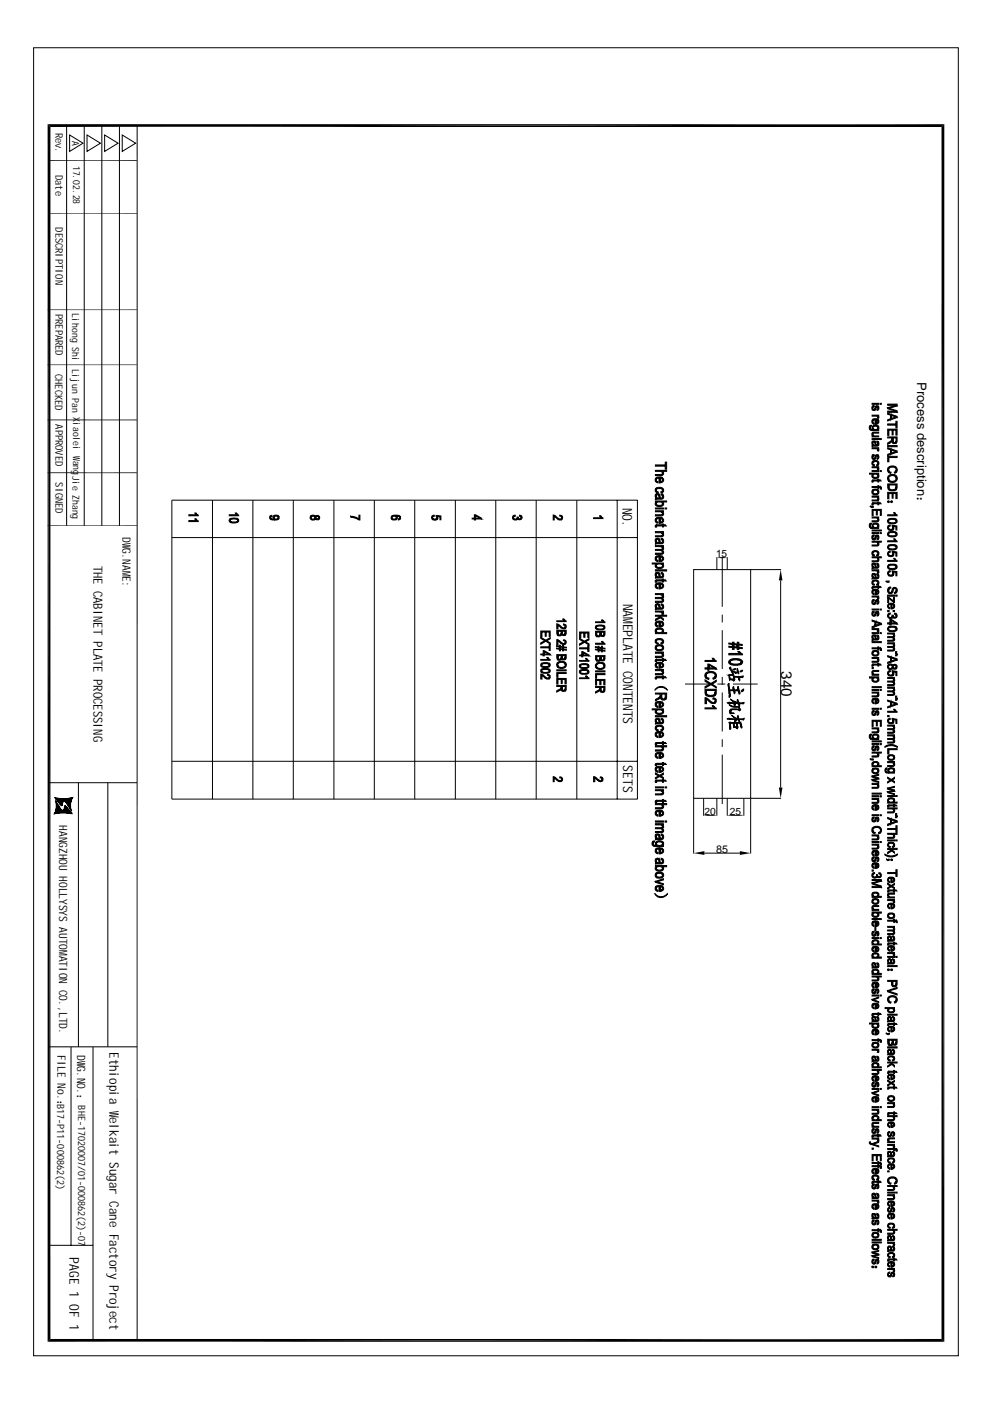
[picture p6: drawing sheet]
<svg xmlns="http://www.w3.org/2000/svg" width="210mm" height="297mm" viewBox="0 0 210 297" stroke-linecap="round" stroke-linejoin="round" font-family="sans-serif">
<defs><g id="words">
<text font-size="3.2" x="165.3" y="142" transform="rotate(90 165.3 142)">340</text>
<g font-size="2.8">
<text x="194.1" y="80.8" transform="rotate(90 194.1 80.8)">Process description：</text>
<text x="131.7" y="107.4" transform="rotate(90 131.7 107.4)">NO.</text>
<text x="131.8" y="127.7" transform="rotate(90 131.8 127.7)">NAMEPLATE CONTENTS</text>
<text x="131.8" y="162" transform="rotate(90 131.8 162)">SETS</text>
<text x="23.2" y="222.7" transform="rotate(90 23.2 222.7)">Ethiopia Welkait Sugar Cane Factory Project</text>
<text x="14.7" y="266" transform="rotate(90 14.7 266)">PAGE 1 OF 1</text>
</g>
<text font-size="2.7" x="19.8" y="119.7" transform="rotate(90 19.8 119.7)">THE CABINET PLATE PROCESSING</text>
<g font-size="2.4">
<text x="25.9" y="113.6" transform="rotate(90 25.9 113.6)">DW.NAME:</text>
<text x="25.9" y="116" transform="rotate(90 25.9 116)">G</text>
<text x="12.5" y="174.6" transform="rotate(90 12.5 174.6)">HANGZHOU HOLLYSYS AUTOMATION CO.,LTD.</text>
<text x="12.1" y="223.2" transform="rotate(90 12.1 223.2)">FILE No.：</text>
<text x="16.3" y="223.2" transform="rotate(90 16.3 223.2)">DW.NO.：</text>
<text x="16.3" y="225.6" transform="rotate(90 16.3 225.6)">G</text>
</g>
<text font-size="2.3" x="151.5" y="180.4">85</text>
<g font-size="2.2">
<text x="11.7" y="28.1" transform="rotate(90 11.7 28.1)">Rev.</text>
<text x="11.7" y="37" transform="rotate(90 11.7 37)">Date</text>
<text x="11.7" y="48.1" transform="rotate(90 11.7 48.1)">DESCRIPTION</text>
<text x="11.7" y="66.4" transform="rotate(90 11.7 66.4)">PREPARED</text>
<text x="11.7" y="79.1" transform="rotate(90 11.7 79.1)">CHECKED</text>
<text x="11.7" y="89.7" transform="rotate(90 11.7 89.7)">APPROVED</text>
<text x="11.7" y="102" transform="rotate(90 11.7 102)">SIGNED</text>
<text x="151.5" y="117.9">15</text>
<text x="149.1" y="172.4">20</text>
<text x="154.4" y="172.4">25</text>
</g>
<g font-size="2.1">
<text x="12.1" y="233.6" transform="rotate(90 12.1 233.6)">B17-P11-000862(2)</text>
<text x="16.6" y="233.9" transform="rotate(90 16.6 233.9)">BHE-17020007/01-000862(2)-07</text>
</g>
<g font-size="2">
<text x="15.3" y="29.7" transform="rotate(90 15.3 29.7)">A</text>
<text x="15.5" y="35.1" transform="rotate(90 15.5 35.1)">17.02.28</text>
<text x="15.3" y="66.3" transform="rotate(90 15.3 66.3)">Lihong Shi</text>
<text x="15.2" y="78.1" transform="rotate(90 15.2 78.1)">Lijun Pan X</text>
<text x="15.5" y="89.3" transform="rotate(90 15.5 89.3)">iaolei W</text>
<text x="15.3" y="100.7" transform="rotate(90 15.3 100.7)">Jie Zhang</text>
<text x="15.5" y="97.4" transform="rotate(90 15.5 97.4)">ang</text>
</g>
<text font-size=".8" x="13.7" y="170.6" transform="rotate(90 13.7 170.6)">auto</text>
<g font-size=".5">
<text x="13" y="168.9" transform="rotate(90 13 168.9)">hollilas</text>
<text x="14.6" y="168.9" transform="rotate(90 14.6 168.9)">pgqh</text>
</g>
<text font-size=".4" x="12.1" y="170.7" transform="rotate(90 12.1 170.7)">hollysys</text>
</g></defs>
<path d="M10.1 26.3l.6 257-.6 .6zM10.1 26.3l.6 .6v256.4zM10.7 26.9l189.1-.6-.6 .6zM10.1 26.3h189.7l-189.1 .6zM10.1 283.9l189.1-.6 .6 .6zM10.1 283.9l.6-.6h188.5zM199.2 26.9l.6 257-.6-.6zM199.2 26.9l.6-.6v257.6z" fill="#000"/>
<g fill="none" stroke="#000" stroke-width=".21">
<path d="M7.1 10.1h195.7v276.7h-195.7zM10.4 33.9h18.6M14.1 26.6v84.6M14.7 28.6l2.9 1.7-2.9 1.7zM17.8 26.6v84.6M18.4 28.6l2.9 1.7-2.9 1.7zM21.5 26.6v84.6M22.1 28.6l2.9 1.7-2.9 1.7zM25.3 26.6v84.6M25.9 28.6l2.8 1.7-2.8 1.7zM29 26.6v257M10.4 45.1h18.6"/>
<path d="M10.1 77.2h18.9M10.1 65.5h18.9M10.1 88.8h18.9M10.1 100h18.9M10.1 111.2h18.9M10.4 165.6h18.6M11.4 172.2v.1M11.5 172.1l.1 .1M11.5 172.2l-.1-.1 .2 .1M11.5 168.7l1.8 1.7-1.6-1.5M11.6 171.9l.3 .3M11.6 171.9l.2 .3-.3-.2"/>
<path d="M11.6 171.8l.3 .4M11.6 168.7l1.7 1.6M11.7 169.3l.3 .4M11.7 171.6l.6 .5M11.7 171.6l.5 .5M11.7 171.4l.7 .7M11.7 171.5l.6 .6M11.7 168.7l1.6 1.6M11.8 169.6l.3 .4M11.8 169.7l.5 .6M11.8 171.3l.8 .8M11.8 171.4l.7 .7"/>
<path d="M11.8 169.8l.7 .7M11.8 170l.9 .8M11.8 171l1 1M11.8 171.1l.9 .9M11.8 171.2l.9 .9M11.9 168.8l1.4 1.4M11.9 170l1 1.1M11.9 170.2l1.8 1.8M11.9 170.3l1.7 1.7M11.9 170.3l1.6 1.7M11.9 170.4l1.6 1.6M11.9 170.5l1.5 1.5"/>
<path d="M11.9 170.6l1.4 1.4M11.9 170.7l1.3 1.3M11.9 170.8l1.2 1.2M11.9 170.9l1.1 1.1M11.9 171l1 1M12 168.8l1.3 1.3M12.1 168.8l1.2 1.2M12.1 169.5l1 1M12.1 172.1l-.5-.4 .4 .5M12.2 168.8l1.1 1.2M12.3 168.9l1 1M12.4 168.9l.9 .9"/>
<path d="M12.5 168.9l.9 .8M12.5 170l.5 .5M12.6 168.9l.8 .8M12.7 168.9l.8 .7M12.8 168.9l.7 .7M12.9 168.9l.7 .7M13 168.9l.7 .7M13.1 168.9l1.9 1.9M13.1 171.4l.7 .6M13.2 168.9l1.8 1.8M13.3 171.4l.6 .6M13.3 168.9l1.7 1.7"/>
<path d="M13.3 171.4l.7 .6M13.4 171.3l.7 .8M13.4 168.9l1.6 1.6M13.4 171.3l.8 .8M13.5 171.2l.8 .9M13.5 168.9l1.5 1.5M13.5 171.1l.9 1M13.5 170.8l1.4 1.4M13.5 170.9l1.2 1.2M13.5 171l1.1 1.1M13.5 171.1l1 1M13.5 168.9l1.5 1.4"/>
<path d="M13.6 170.5l1.7 1.7M13.6 170.6l1.6 1.6M13.6 170.7l1.5 1.5M13.6 170.8l1.4 1.4M13.6 170.5l1.7 1.6M13.6 168.9l1.4 1.4M13.7 170.4l1.1 1.2M13.7 168.9l1.3 1.3M13.8 170.4l.6 .7M13.8 168.9l1.2 1.2M13.9 168.9l1.1 1.1M14 168.9l1 1"/>
<path d="M14 169.9l1 1M14.1 168.9l.9 .9-.8-.9M14.2 170.2l.8 .8M14.2 168.9l.9 .8M14.3 168.9l.8 .7M14.4 170.5l.6 .6M14.4 168.9l.7 .6M14.5 168.9l.6 .6M14.6 170.7l.5 .6M14.6 168.8l.6 .6-.6-.5M14.7 168.8l.5 .5M14.7 171l.4 .4"/>
<path d="M14.8 168.8l.4 .4M14.9 171.3l.3 .2M15 168.8l.3 .2M15.1 168.7l.2 .2M15.1 171.6h.1M15.2 168.7l.2 .2M15.3 168.7l.1 .2M15.3 169.1l-.4-.3 .3 .3M15.3 168.7l.1 .1M15.4 168.7h.1M15.5 168.6h.1M16.6 165.6v55.9"/>
<path d="M22.8 165.6v55.9M10.4 221.5h18.6M15 221.5v42M19.7 221.5v62.1M10.4 263.5h9.3"/>
</g>
<g fill="#fff">
<path d="M21.4 221.8h4.6v61z"/>
<path d="M21.4 221.8l4.6 61h-4.6z"/>
</g>
<g fill="none" stroke="#000" stroke-width=".21">
<path d="M36.4 105.8h98.5v63.3h-98.5zM36.4 113.7h98.5M45 105.8v63.3M53.5 105.8v63.3M62.1 105.8v63.3M70.7 105.8v63.3M79.2 105.8v63.3M87.8 105.8v63.3M96.4 105.8v63.3M104.9 105.8v63.3M113.5 105.8v63.3M122 105.8v63.3"/>
<path d="M130.6 105.8v63.3M151.7 117.9v2.6M152.4 118h.8M152.8 118v10.4M153.9 117.9v2.6M146.8 120.5h12v48.4h-12zM152.8 130v1.7M152.8 133.3v8.2M158.9 120.5h6.4M165.2 122.8v43.8M144.9 144.7h5.3M151.8 144.7h1.7"/>
<path d="M152.8 143.2v1.7M152.8 146.5v8.3M152.8 156.4v1.6M152.8 159.7v10.4M155.1 144.7h5.2M36.4 161.1h98.5M146.8 168.9v11.7M148.9 168.9v3.7M149.6 172.5h1.4M151.7 168.9v3.7M153.9 168.9v3.7M154.5 172.5h2.2"/>
<path d="M157.4 168.9v3.7M158.8 168.9v11.7M158.9 168.9h6.4M149.1 180.5h7.4"/>
</g>
<path d="M151.7 118l.7-.1v.2zM153.2 117.9l.7 .1-.7 .1zM165.2 120.5l.4 2.3h-.8zM148.9 172.5l.7-.1v.2zM151 172.4l.7 .1-.7 .1zM153.9 172.5l.6-.1v.2zM156.7 172.4l.7 .1-.7 .1zM164.8 166.6h.8l-.4 2.3zM146.8 180.5l2.3-.4v.8zM156.5 180.1l2.3 .4-2.3 .4z" fill="#000"/>
<g fill="#000" stroke="#000" stroke-width=".21">
<path d="M138.7 98.4h2.1v-.6h.3v1.5h-.3v-.7h-2.1z" fill-rule="evenodd"/>
<path d="M138.7 99.5h2.4v.2h-.9v.4l-.2-.3-1.3-.1z" fill-rule="evenodd"/>
<path d="M184.1 90.1l.3-.1-.3 .5z" fill-rule="evenodd"/>
<path d="M184.5 85.3h1.4v.2h-1.4z" fill-rule="evenodd"/>
<path d="M184.5 92.8h2v.2h-2z" fill-rule="evenodd"/>
<path d="M184.5 99.6h1.4v.2h-1.4z" fill-rule="evenodd"/>
<path d="M184.1 90.1l.1 .6 .5 .2v.2l-.7-.2-.1-.6z" fill-rule="evenodd"/>
<path d="M184.7 93.8v.4z" fill-rule="evenodd"/>
<path d="M184.7 91.9v.4z" fill-rule="evenodd"/>
<path d="M184.6 88.8l.4 1-.5-.3z" fill-rule="evenodd"/>
<path d="M184.7 85.9l.3-.1v.2l-.3 .3z" fill-rule="evenodd"/>
<path d="M184.7 96.3l.3-.1v.2l-.3 .1v.2z" fill-rule="evenodd"/>
<path d="M184.5 97.7l.2-.1v.6l.3 .1v.2l-.4-.2z" fill-rule="evenodd"/>
<path d="M184.6 93.4l.4-.1 .3 .2v.7l-.3-.7h-.3v.6h-.1z" fill-rule="evenodd"/>
<path d="M184.7 88.8l.3-.2 .8 .1v.5l-.1-.3-.3-.1-.1 1h-.1v-1l-.4 .1-.1 .3z" fill-rule="evenodd"/>
<path d="M184.6 86l.1 .6a.46 .46 0 0 0 .6-.6l.5-.1v.4l-.1-.2h-.2l-.4 .8-.5-.2z" fill-rule="evenodd"/>
<path d="M184.6 90.2l.3-.2 .5-.1 .4 .2v.4l-.3-.3h-.6l-.2 .3v.6l-.2-.4z" fill-rule="evenodd"/>
<path d="M185.5 93.3l.3 .1v.5l-.1-.3-.2-.1z" fill-rule="evenodd"/>
<path d="M184.6 96.3h.1l.1 .7 .3-.1 .3-.7 .4 .1v.4l-.1-.3h-.2l-.2 .7-.5 .1-.3-.3z" fill-rule="evenodd"/>
<path d="M185.8 98v.4l-.3 .1z" fill-rule="evenodd"/>
<path d="M184.5 87.8h1.4v.2h-.2v.3l-.2-.3h-1z" fill-rule="evenodd"/>
<path d="M184.7 90.5l.4 .4 .5-.1 .2-.2 .1 .5h-1.2z" fill-rule="evenodd"/>
<path d="M184.6 91.6l.1-.2h1.2v.2h-1.1l-.1 .6-.2-.2z" fill-rule="evenodd"/>
<path d="M184.5 92.3h.2v-.2l.3 .1h.9v.2h-1.4z" fill-rule="evenodd"/>
<path d="M184.5 94.7h1.4v.2h-.2v.3l-.2-.3h-1z" fill-rule="evenodd"/>
<path d="M184.5 98.7h1.4v.2h-.2v.3l-.2-.2h-1z" fill-rule="evenodd"/>
<path d="M185.8 85.9l.2 .6-.4 .3z" fill-rule="evenodd"/>
<path d="M185.7 88l.3 .2-.1 .3h-.2z" fill-rule="evenodd"/>
<path d="M185.4 88.8v.7l.3-.1 .1-.6 .1 .1a.63 .63 0 0 1-.6 .9z" fill-rule="evenodd"/>
<path d="M185.8 90.1l.2 .6-.2 .2z" fill-rule="evenodd"/>
<path d="M184.7 93.9l.2 .2 .4 .1v-.7l.1 .6 .2 .1 .2-.1v-.7l.2 .3a.49 .49 0 0 1-.3 .7l-1.2 .1z" fill-rule="evenodd"/>
<path d="M185.7 94.9l.3 .2-.1 .3h-.2z" fill-rule="evenodd"/>
<path d="M185.8 96.3l.2 .6-.4 .3z" fill-rule="evenodd"/>
<path d="M184.7 97.6l.2-.2h.6a.56 .56 0 0 1 .4 .9l-.1 .1v-.5l-.2-.2h-.7l-.2 .3z" fill-rule="evenodd"/>
<path d="M185.7 98.9l.3 .2-.1 .3-.2-.1z" fill-rule="evenodd"/>
<path d="M186.2 85.3h.3v.2h-.3z" fill-rule="evenodd"/>
<path d="M186.2 99.6h.3v.2h-.3z" fill-rule="evenodd"/>
<path d="M187.8 94.3h2v.2h-2z" fill-rule="evenodd"/>
<path d="M188 99.4l.1 .3 .5 .2-.1 .2-.5-.2z" fill-rule="evenodd"/>
<path d="M187.8 93.7l.7-.4 .2-.4v.5l-.1 .2-.8 .4z" fill-rule="evenodd"/>
<path d="M189.6 99.4v.6l-.3 .1-.1-.2 .4-.2z" fill-rule="evenodd"/>
<path d="M188.9 92.7v.5a.34 .34 0 0 0 .4 .4 .34 .34 0 0 0 .3-.4l.1 .6h-.8z" fill-rule="evenodd"/>
<path d="M187.8 86.3l2 .6v.3l-.3-.2-1.7-.5z" fill-rule="evenodd"/>
<path d="M187.8 87h1.7l.3 .2h-2z" fill-rule="evenodd"/>
<path d="M187.8 85.5h2v.4l-.3-.1h-1.7z" fill-rule="evenodd"/>
<path d="M187.8 86.3l1.7-.5 .3 .1-1.7 .5z" fill-rule="evenodd"/>
<path d="M187.8 87.4l2 .7v.2l-1.2-.4-.2 .7v-.8l-.6-.1z" fill-rule="evenodd"/>
<path d="M188.6 87.9v.6l.9-.3 .3 .1-2 .8v-.3l.6-.2z" fill-rule="evenodd"/>
<path d="M187.8 89.7h1.8v-.6h.2v1.4h-.2v-.6h-1.8z" fill-rule="evenodd"/>
<path d="M187.8 90.8h2v1.3h-.2v-1.1h-.6v1h-.2v-1h-.7v1.1h-.3z" fill-rule="evenodd"/>
<path d="M187.8 92.4h2v1.2l-.1 .2-.1-1.1h-.7v1.1l-.2-.4v-.7h-.9z" fill-rule="evenodd"/>
<path d="M187.8 94.7l2 .7v.3l-1.2-.5-.2 .7v-.7l-.6-.2z" fill-rule="evenodd"/>
<path d="M188.6 95.2v.6l.9-.3 .3 .2-2 .7v-.3l.6-.2z" fill-rule="evenodd"/>
<path d="M187.8 96.5h2v.3h-1.7v.9h-.3z" fill-rule="evenodd"/>
<path d="M188 98.8l.4-.2h.7l.6 .3a.67 .67 0 0 1-.1 1v-.7l-.5-.4h-.5l-.5 .2-.1 .9a.75 .75 0 0 1 0-1.1z" fill-rule="evenodd"/>
<path d="M41.2 108.5l.3 .1v.3z" fill-rule="evenodd"/>
<path d="M41.2 109.8h.3v.3z" fill-rule="evenodd"/>
<path d="M40 108.9h1.5v-.2l.5 .4h-2z" fill-rule="evenodd"/>
<path d="M40 110.1h1.5v-.2l.5 .4h-2z" fill-rule="evenodd"/>
<path d="M49.8 108.5l.3 .1v.3z" fill-rule="evenodd"/>
<path d="M48.7 109.8l1.3-.2 .3 .2v.3l-.1-.2-.4-.1h-.8l-.3 .3z" fill-rule="evenodd"/>
<path d="M48.5 108.9h1.6v-.2l.4 .4h-2z" fill-rule="evenodd"/>
<path d="M48.6 109.9l.1-.1v.4l.2 .2h1l.3-.1 .1-.5a.49 .49 0 0 1 .1 .6 .49 .49 0 0 1-.6 .2h-.9a.51 .51 0 0 1-.3-.7z" fill-rule="evenodd"/>
<path d="M57.1 109.2l.4-.2 .1 .2-.3 .1-.1 .5-.1-.2z" fill-rule="evenodd"/>
<path d="M57.8 109.2l.2-.1v.7l-.3-.3z" fill-rule="evenodd"/>
<path d="M58 109.1l.7-.1 .2 .1v.4l-.3-.3h-.5l-.1 .3z" fill-rule="evenodd"/>
<path d="M57.3 109.5v.2l.3 .1h.4v-.1l.6 .1 .2-.1 .1-.6 .2 .2v.4l-.5 .3h-.9l-.5-.2z" fill-rule="evenodd"/>
<path d="M65.7 109.2l.1-.1 .1 .7h.2h.4l.1-.3v.4a.68 .68 0 0 1-.9-.2z" fill-rule="evenodd"/>
<path d="M66.8 109.5l.2 .3 .4-.1v-.2v.4h-.5z" fill-rule="evenodd"/>
<path d="M65.8 109.1l.6-.1 .3 .3a.48 .48 0 0 1 .7-.2 .48 .48 0 0 1 0 .8v-.5l-.2-.2-.4 .2v.4l-.1-.1-.1 .2-.1-.6-.4-.1-.3 .3z" fill-rule="evenodd"/>
<path d="M74.2 109.2l1.1 .2 .6 .4v-.8h.3v1l-1.2-.5-.8-.1z" fill-rule="evenodd"/>
<path d="M83 109.5l.1 .3h.4l.4-.3v.4l-.8 .1-.2-.1z" fill-rule="evenodd"/>
<path d="M83.8 109.2a.41 .41 0 0 1 .1 .7z" fill-rule="evenodd"/>
<path d="M82.8 109.2l.5-.2h.9l.4 .2v.3l-.4-.3h-.4v.2l-.5-.2-.3 .2-.1 .5-.1-.2z" fill-rule="evenodd"/>
<path d="M84.6 109.2l.2 .5-.5 .3-.1-.2 .4-.2z" fill-rule="evenodd"/>
<path d="M91.4 109.2l.5-.2v.2l-.4 .2v.5l-.2-.3z" fill-rule="evenodd"/>
<path d="M91.5 109.5l.4 .3h.4l.2-.3v.4l-.8 .1-.2-.1z" fill-rule="evenodd"/>
<path d="M92.5 109.2l.2 .3-.2 .4z" fill-rule="evenodd"/>
<path d="M92.3 109l1 .2v.8h-.2v-.7l-.6-.1v.7z" fill-rule="evenodd"/>
<path d="M100.4 108.9h.2l1.3 .7v.2l-1.3-.7v.9h-.2v-.2h-.5v-.2h.5z" fill-rule="evenodd"/>
<path d="M100.6 109.1v.5h.9l.4 .2h-1.3z" fill-rule="evenodd"/>
<path d="M108.6 109.1l.4-.1 .1 .2-.3 .1-.1 .2z" fill-rule="evenodd"/>
<path d="M108.5 109.2l.1-.1 .1 .4a.38 .38 0 0 0 .4 .3 .38 .38 0 0 0 .3-.3v.5h-.6l-.3-.3z" fill-rule="evenodd"/>
<path d="M109.4 109.4h.2l-.1 .5z" fill-rule="evenodd"/>
<path d="M109.9 109l.4 .1v.4l-.1-.2-.3-.1z" fill-rule="evenodd"/>
<path d="M109.6 109.4l.2 .3 .3 .1 .2-.2v-.5a.48 .48 0 0 1 0 .7 .48 .48 0 0 1-.7 0z" fill-rule="evenodd"/>
<path d="M117.1 109l.4 .1 .9 .7h.3l.1-.3v.4l-.6 .1-.9-.8v.8h-.2z" fill-rule="evenodd"/>
<path d="M118.4 109a.52 .52 0 0 1 .6 .3 .52 .52 0 0 1-.2 .6v-.5l-.4-.2z" fill-rule="evenodd"/>
<path d="M126.9 109.1l.3 .1v.3z" fill-rule="evenodd"/>
<path d="M125.6 109.5h1.6v-.3l.4 .5h-2z" fill-rule="evenodd"/>
<path d="M138.7 107.5h1.7v.2h-1.7z" fill-rule="evenodd"/>
<path d="M138.9 105v.4z" fill-rule="evenodd"/>
<path d="M138.9 106.2v.3z" fill-rule="evenodd"/>
<path d="M138.9 114.4v.4z" fill-rule="evenodd"/>
<path d="M138.7 111.2l.2-.2v.5h-.3z" fill-rule="evenodd"/>
<path d="M138.7 101.2l.2-.1v.5l.3 .3v.2h-.3l-.3-.4z" fill-rule="evenodd"/>
<path d="M138.7 109.8l.2-.2v.5l.3 .4v.2l-.5-.4z" fill-rule="evenodd"/>
<path d="M138.7 117.8l.2-.1v.6l.3 .3v.2l-.5-.3z" fill-rule="evenodd"/>
<path d="M138.7 103.4l.2-.1v.5l.4 .3v.2l-.6-.3z" fill-rule="evenodd"/>
<path d="M138.7 104.6l.3-.2 .5 .2v.8l-.3-.7h-.3l-.1 .7-.2-.3z" fill-rule="evenodd"/>
<path d="M138.7 114.1l.3-.2 .5 .1v.8a.51 .51 0 0 0-.6-.6l-.1 .6-.2-.3z" fill-rule="evenodd"/>
<path d="M138.9 101l1-.1 .3 .2v.4l-.2-.3h-.3l-.1 1h-.2v-1.1l-.3 .1-.2 .3z" fill-rule="evenodd"/>
<path d="M138.9 109.5h1l.3 .1v.5l-.2-.3-.3-.1v1h-.3v-1l-.3 .1-.2 .3z" fill-rule="evenodd"/>
<path d="M138.7 116.2l1.4-.1 .1 .7-.3-.3-1.2-.1z" fill-rule="evenodd"/>
<path d="M138.9 117.7l.4-.2 .7 .1 .2 .6-.2-.4h-.3v1h-.3v-1h-.3l-.2 .4z" fill-rule="evenodd"/>
<path d="M139.8 104h.2l.2-.3v.5l-.3 .1z" fill-rule="evenodd"/>
<path d="M139.9 104.5h.3v.6l-.1-.3-.2-.1z" fill-rule="evenodd"/>
<path d="M140.1 108.3l.1 .4z" fill-rule="evenodd"/>
<path d="M140.1 112.7l.1 .4z" fill-rule="evenodd"/>
<path d="M139.9 113.9l.3 .1v.5l-.1-.3-.2-.1z" fill-rule="evenodd"/>
<path d="M140.1 115.6l.1 .4z" fill-rule="evenodd"/>
<path d="M140.2 119.3v.4z" fill-rule="evenodd"/>
<path d="M138.7 108.1h1.7v.2h-.3v.2l-.3-.2h-1.1z" fill-rule="evenodd"/>
<path d="M138.7 112.5h1.7v.2h-.3v.2l-.2-.2h-1.2z" fill-rule="evenodd"/>
<path d="M138.7 115.4h1.7v.2h-.3v.3l-.4-.3h-1z" fill-rule="evenodd"/>
<path d="M138 119.1h2.4v.2h-.2v.2l-.4-.2h-.6l-.3 .4v-.4h-.9z" fill-rule="evenodd"/>
<path d="M138.7 100.4h1.3l.2-.7a.47 .47 0 0 1 .2 .5 .47 .47 0 0 1-.4 .4h-1.3z" fill-rule="evenodd"/>
<path d="M139.7 101.2l.1 .7 .4-.2v-.6a.58 .58 0 0 1 .2 .6 .58 .58 0 0 1-.5 .4h-.2z" fill-rule="evenodd"/>
<path d="M138.9 103.3l.9-.2a.61 .61 0 0 1 .6 .4 .61 .61 0 0 1-.2 .7l-.2-.8h-.9l-.2 .3z" fill-rule="evenodd"/>
<path d="M138.9 105.1l.2 .3h.4v-.8l.2 .8h.3l.2-.9a.65 .65 0 0 1-.1 1.1l-1.4 .1z" fill-rule="evenodd"/>
<path d="M138.8 106.2l.2 .6 .8 .1 .4-.2v-.5a.55 .55 0 0 1 .2 .7 .55 .55 0 0 1-.6 .3l-.9-.2-.3-.2z" fill-rule="evenodd"/>
<path d="M138.7 108.9h1.3l.2-.2v-.4a.48 .48 0 0 1 .2 .5 .48 .48 0 0 1-.4 .4h-1.3z" fill-rule="evenodd"/>
<path d="M139.7 109.7l.1 .8 .4-.3v-.6a.58 .58 0 0 1 .2 .7 .58 .58 0 0 1-.5 .4h-.2z" fill-rule="evenodd"/>
<path d="M138.7 113.4l1.3-.1 .2-.6a.48 .48 0 0 1-.1 .9h-1.4z" fill-rule="evenodd"/>
<path d="M138.9 114.5l.2 .3h.4v-.7l.2 .7h.3l.2-.8a.65 .65 0 0 1-.1 1l-1.4 .1z" fill-rule="evenodd"/>
<path d="M138.7 117h1.3l.2-.1v-.5a.45 .45 0 0 1 .2 .6 .45 .45 0 0 1-.5 .3h-1.2z" fill-rule="evenodd"/>
<path d="M140.2 115.6a.45 .45 0 0 1 .2 .5 .45 .45 0 0 1-.3 .3z" fill-rule="evenodd"/>
<path d="M139.7 117.8v.8h.1l.4-.3v-.6a.57 .57 0 0 1-.1 1l-.4 .1z" fill-rule="evenodd"/>
<path d="M138.6 119.5l.3-.2v.4l.1 .3h.8l.4-.2v-.4a.55 .55 0 0 1 .1 .6 .55 .55 0 0 1-.6 .3l-.7-.1-.3-.3z" fill-rule="evenodd"/>
<path d="M140.7 107.5h.4v.2h-.4z" fill-rule="evenodd"/>
<path d="M138.9 111h1.3v-.1h.2v.1h.4l.2 .3h-.6v.2h-.2v-.2h-1.2l-.1 .1z" fill-rule="evenodd"/>
<path d="M138.7 106h2.4v.2h-.9v.4l-.1-.2-.3-.2h-.6l-.3 .3z" fill-rule="evenodd"/>
<path d="M184.1 110.8l.3-.1-.3 .5z" fill-rule="evenodd"/>
<path d="M184.5 112.1h2v.2h-2z" fill-rule="evenodd"/>
<path d="M184.5 112.7h1.4v.2h-1.4z" fill-rule="evenodd"/>
<path d="M184.1 110.8l.1 .6 .5 .2v.2h-.4l-.3-.2-.1-.6z" fill-rule="evenodd"/>
<path d="M184.7 119.6v.4z" fill-rule="evenodd"/>
<path d="M184.5 101.7l.2-.2v.5h-.2z" fill-rule="evenodd"/>
<path d="M184.6 106.4l.1 .4h-.2z" fill-rule="evenodd"/>
<path d="M184.1 107.1l.1-.1 .3 .2v-.1h.3v.2h-.5z" fill-rule="evenodd"/>
<path d="M184.7 113.3l.3-.2v.3l-.3 .3z" fill-rule="evenodd"/>
<path d="M184.6 116.7l.1 .5 .3 .2v.2l-.5-.3z" fill-rule="evenodd"/>
<path d="M184.5 119.3l.3-.2 .4 .1 .1 .8-.2-.6-.2-.1-.2 .2v.5l-.1-.1z" fill-rule="evenodd"/>
<path d="M185.8 100.3v.4z" fill-rule="evenodd"/>
<path d="M184.7 103.6l.9-.1 .2 .2v.4l-.1-.3-.3-.1-.5 .1-.2 .3z" fill-rule="evenodd"/>
<path d="M185.8 105.1v.4z" fill-rule="evenodd"/>
<path d="M185.8 109.6v.3z" fill-rule="evenodd"/>
<path d="M184.6 110.9l.4-.2h.5l.3 .2v.3l-.3-.3-.7 .1-.1 .8-.2-.4z" fill-rule="evenodd"/>
<path d="M184.6 113.3l.1 .6a.58 .58 0 0 0 .6-.6l.2-.1 .3 .1v.4l-.2-.3-.2 .3a.49 .49 0 0 1-.3 .5 .49 .49 0 0 1-.6-.3z" fill-rule="evenodd"/>
<path d="M185.8 117.1v.4l-.3 .1z" fill-rule="evenodd"/>
<path d="M185.5 119.2h.3v.5l-.1-.2-.2-.1z" fill-rule="evenodd"/>
<path d="M184 100.1h1.9v.2h-.1v.2l-.4-.2h-.4l-.3 .4v-.4h-.7z" fill-rule="evenodd"/>
<path d="M184.5 104.9h1.4v.2h-.1l-.1 .3-.2-.2h-1z" fill-rule="evenodd"/>
<path d="M184.5 109.4h1.4v.2h-.1l-.1 .2-.2-.2h-1z" fill-rule="evenodd"/>
<path d="M184.7 111.2a.58 .58 0 0 0 .5 .4 .58 .58 0 0 0 .6-.3l.1 .5h-1.2z" fill-rule="evenodd"/>
<path d="M184.6 100.4l.1 .4 .3 .2h.6l.2-.6a.53 .53 0 0 1 .1 .6 .53 .53 0 0 1-.6 .2l-.7-.2-.1-.5z" fill-rule="evenodd"/>
<path d="M184.5 103.8l.2-.1v.6l.3 .2 .6-.1 .2-.7 .1 .1a.6 .6 0 0 1-.4 .9l-.8-.2-.2-.2z" fill-rule="evenodd"/>
<path d="M184.5 105.8h1l.3-.2v-.4l.2 .2-.1 .4-.2 .2h-1.2z" fill-rule="evenodd"/>
<path d="M184.5 110.2h1.1l.2-.6a.48 .48 0 0 1 .1 .6 .48 .48 0 0 1-.5 .2h-.9z" fill-rule="evenodd"/>
<path d="M185.8 110.9l.2 .5-.2 .2z" fill-rule="evenodd"/>
<path d="M185.8 113.3l.2 .6-.4 .3z" fill-rule="evenodd"/>
<path d="M184.5 115.3h1.1l.2-.1v-.5l.2 .2v.4l-.3 .2h-1.2z" fill-rule="evenodd"/>
<path d="M184.7 116.7l.7-.2a.59 .59 0 0 1 .5 .3 .59 .59 0 0 1 0 .6l-.1 .1v-.4a.58 .58 0 0 0-.6-.4 .58 .58 0 0 0-.5 .4z" fill-rule="evenodd"/>
<path d="M184.5 118.6h1.1l.2-.6v.1a.45 .45 0 0 1 .1 .5 .45 .45 0 0 1-.5 .3h-.9z" fill-rule="evenodd"/>
<path d="M184.7 119.7l.3 .3h.3v-.7l.1 .7h.2l.2-.1v-.7l.2 .3-.1 .5-.2 .2-1.2 .1z" fill-rule="evenodd"/>
<path d="M186.2 112.7h.3v.2h-.3z" fill-rule="evenodd"/>
<path d="M184.5 102.9h1.3v-.2h.1v.2h.4v.4l-.1-.1h-.3v.2h-.1v-.2h-1.3z" fill-rule="evenodd"/>
<path d="M184.7 101.5h1.1v-.1h.1v.1h.4l.1 .3h-.5v.2h-.1v-.2h-1l-.1 .1z" fill-rule="evenodd"/>
<path d="M184.7 106.4h1.1v-.2h.1v.2h.4l.1 .2h-.5v.2h-.1v-.2h-1l-.1 .1z" fill-rule="evenodd"/>
<path d="M184.5 107.8h2v1.2h-.2v-1h-.7v1h-.2v-1h-.7v1.1h-.2z" fill-rule="evenodd"/>
<path d="M184.5 114.5h2v.2h-.7v.3l-.3-.3h-1z" fill-rule="evenodd"/>
<path d="M184.5 117.8h2v.2h-.7v.3l-.2-.2-1.1-.1z" fill-rule="evenodd"/>
<path d="M186.3 102.9l.2 .3v.3l-.2-.1z" fill-rule="evenodd"/>
<path d="M187.9 111.2l.4-.1 .1 .2-.4 .2v.5l-.2-.3z" fill-rule="evenodd"/>
<path d="M187.9 116.8l.4-.2 .1 .2-.4 .2v.6l-.2-.4z" fill-rule="evenodd"/>
<path d="M188 111.6l.4 .4h.4l.1-.4 .1 .5-.9 .1z" fill-rule="evenodd"/>
<path d="M188 117.2a.47 .47 0 0 0 .5 .3 .47 .47 0 0 0 .4-.3l.1 .4-.3 .2-.6-.1z" fill-rule="evenodd"/>
<path d="M189 111.3l.1 .2-.1 .5z" fill-rule="evenodd"/>
<path d="M189 116.9l.1 .1v.5z" fill-rule="evenodd"/>
<path d="M189.1 108.4l.3 .1v.4z" fill-rule="evenodd"/>
<path d="M189.1 114l.3 .1v.3z" fill-rule="evenodd"/>
<path d="M189.1 118.1l.3 .1v.4z" fill-rule="evenodd"/>
<path d="M188.1 102.6v.7a.87 .87 0 0 0 1.4 0l.1-.3v.6l-.2 .2-1.1-.1-.3-.1z" fill-rule="evenodd"/>
<path d="M188 109.8l.5-.1h.9l.2 .1v.5v-.2l-.5-.2h-.8l-.3 .4z" fill-rule="evenodd"/>
<path d="M188 112.6l.6-.2 .7 .1 .3 .1v.4l-.4-.3h-.8l-.4 .3z" fill-rule="evenodd"/>
<path d="M188 115.4l.4-.2h.9l.3 .2v.4l-.1-.2-.3-.2-.9 .1-.3 .3z" fill-rule="evenodd"/>
<path d="M188 119.5l.3-.1h1l.3 .1v.4l-.1-.2-.3-.1h-.9l-.3 .3z" fill-rule="evenodd"/>
<path d="M187.9 100.8l.6-.4h.7l.5 .3-.1 .5-.1-.4-.3-.1h-.7l-.5 .3v.8l-.2-.5z" fill-rule="evenodd"/>
<path d="M188.8 111.1l1 .2v.8h-.2v-.7l-.6-.1v.8z" fill-rule="evenodd"/>
<path d="M188.8 116.6l1 .2v.9h-.2v-.7l-.6-.1v.7z" fill-rule="evenodd"/>
<path d="M187.8 102.4h2l-.1 1.1-.1 .1v-1h-1.5l-.1 1-.2-.4z" fill-rule="evenodd"/>
<path d="M187.8 104.2h2v1.3h-.2v-1.1h-.6v1h-.2v-1h-.7v1.1h-.3z" fill-rule="evenodd"/>
<path d="M187.8 108.9h1.6v-.3l.4 .5h-2z" fill-rule="evenodd"/>
<path d="M187.9 110l.1-.1 .1 .6 .4 .1 1-.1 .1-.7 .2 .2a.61 .61 0 0 1-.6 .8h-.8a.59 .59 0 0 1-.5-.8z" fill-rule="evenodd"/>
<path d="M187.9 112.7l.1-.1v.5l.3 .3 1.1-.1 .2-.2v-.5l.1 .1a.55 .55 0 0 1-.4 .9h-1a.55 .55 0 0 1-.4-.9z" fill-rule="evenodd"/>
<path d="M187.8 114.4h1.6v-.3l.4 .5h-2z" fill-rule="evenodd"/>
<path d="M187.9 115.5l.1-.1 .1 .6 .5 .1h.8l.2-.2v-.5l.2 .1a.64 .64 0 0 1-.7 .9l-.8-.1a.52 .52 0 0 1-.4-.8z" fill-rule="evenodd"/>
<path d="M187.8 118.6h1.6v-.3l.4 .5h-2z" fill-rule="evenodd"/>
<path d="M187.9 119.6l.1-.1 .1 .7 .5 .1 .8-.1 .2-.2v-.5l.2 .2a.64 .64 0 0 1-.7 .8h-.8a.52 .52 0 0 1-.5-.3 .52 .52 0 0 1 .1-.6z" fill-rule="evenodd"/>
<path d="M188 101.2l.3 .6h1l.3-.4 .1-.7a.85 .85 0 0 1-.6 1.4h-.6l-.5-.3z" fill-rule="evenodd"/>
<path d="M114.4 134.8l1.1 .7h-.3l-.8-.4z" fill-rule="evenodd"/>
<path d="M115.7 139.1h.3v.4z" fill-rule="evenodd"/>
<path d="M114.4 133.5h2v1.1h-.2v-.9h-.6v.9h-.2v-.9h-.7v1h-.3z" fill-rule="evenodd"/>
<path d="M114.4 136l2-1.1v.3l-2 1.1z" fill-rule="evenodd"/>
<path d="M115.5 135.7l.3-.1 .6 .4v.3z" fill-rule="evenodd"/>
<path d="M114.4 136.8h1.8v-.5h.2v1.3h-.2v-.5h-1.8z" fill-rule="evenodd"/>
<path d="M114.9 137.7l1.5 .7v.1l-1.3-.6v.9h-.2v-.3h-.5v-.1h.5z" fill-rule="evenodd"/>
<path d="M115.1 137.9v.5h.9l.4 .1h-1.3z" fill-rule="evenodd"/>
<path d="M114.4 139.5h1.6v-.3l.4 .5h-2z" fill-rule="evenodd"/>
<path d="M117.8 136.6l.6 .1v.5v-.4h-.6z" fill-rule="evenodd"/>
<path d="M118.1 133.5v.6l.2 .2h.3l.1-.4v.6l-.7-.1z" fill-rule="evenodd"/>
<path d="M118.1 138.7v.5a.35 .35 0 0 0 .4 .3 .35 .35 0 0 0 .2-.4v.5h-.7z" fill-rule="evenodd"/>
<path d="M118.6 136.7l.4 .1v.5v-.3l-.4-.1z" fill-rule="evenodd"/>
<path d="M119.1 131h.3v.3z" fill-rule="evenodd"/>
<path d="M117.8 132l.4 .1 .9 .7h.4l.1-.3v.5h-.5l-1-.7v.7h-.3z" fill-rule="evenodd"/>
<path d="M119 133.5v.6l.4 .1 .1-.4 .1 .6h-.6z" fill-rule="evenodd"/>
<path d="M117.8 135.3l.4 .1 1 .8 .3-.1 .1-.2v.4h-.6l-.9-.7v.8h-.3z" fill-rule="evenodd"/>
<path d="M119 138.7l.1 .7 .4-.1v-.3v.6l-.5-.1z" fill-rule="evenodd"/>
<path d="M117.8 131.3h1.6v-.3l.4 .5h-2z" fill-rule="evenodd"/>
<path d="M119.3 132l.5 .4v.4l-.2 .2v-.6l-.4-.2z" fill-rule="evenodd"/>
<path d="M117.8 133.3h2v.9l-.2 .2-.1-.9h-.5v.8l-.1-.1-.1 .2-.1-.9h-.6l-.1 .9-.2-.3z" fill-rule="evenodd"/>
<path d="M119.3 135.4a.51 .51 0 0 1 .5 .2 .51 .51 0 0 1-.1 .6l-.1-.5-.4-.2z" fill-rule="evenodd"/>
<path d="M117.8 138.5h2v.9l-.2 .1-.1-.8h-.5v.8l-.1-.1-.1 .2-.1-.9h-.6l-.1 .9-.2-.4z" fill-rule="evenodd"/>
<path d="M119.3 136.8l.5 .1v.2l-.5-.1z" fill-rule="evenodd"/>
<path d="M118.4 136.5h.2v.7l.4 .1v-.8h.3v.8l.5 .1v.2l-.5-.1v.2h-.3v-.3h-.4v.3h-.2v-.3l-.6-.1v-.2l.6 .1z" fill-rule="evenodd"/>
<path d="M122.6 135l1.1 .7h-.3l-.8-.4z" fill-rule="evenodd"/>
<path d="M123.9 139.3h.3v.4z" fill-rule="evenodd"/>
<path d="M122.6 133.7h2v1.2h-.2v-1h-.6v.9h-.3v-.9h-.6v1h-.3z" fill-rule="evenodd"/>
<path d="M122.6 136.2l2-1.1v.3l-2 1.1z" fill-rule="evenodd"/>
<path d="M123.7 135.9l.2-.1 .7 .4v.3z" fill-rule="evenodd"/>
<path d="M122.6 137.1h1.8v-.5h.2v1.2h-.2v-.5h-1.8z" fill-rule="evenodd"/>
<path d="M123.1 137.9l1.5 .7v.2l-1.3-.7v.9h-.2v-.2h-.5v-.2h.5z" fill-rule="evenodd"/>
<path d="M123.3 138.1v.5h.9l.4 .2h-1.3z" fill-rule="evenodd"/>
<path d="M122.6 139.7h1.6v-.3l.4 .5h-2z" fill-rule="evenodd"/>
<path d="M126 136.8l.6 .1v.5v-.3l-.6-.1z" fill-rule="evenodd"/>
<path d="M126.2 133.8l.1 .6 .2 .1h.3l.1-.4v.5h-.7z" fill-rule="evenodd"/>
<path d="M126.2 138.9l.2 .7h.4l.1-.3v.5h-.7z" fill-rule="evenodd"/>
<path d="M126.7 136.9l.6 .1v.5v-.3l-.6-.1z" fill-rule="evenodd"/>
<path d="M127.3 131.2l.3 .1v.3z" fill-rule="evenodd"/>
<path d="M127.3 135.7h.3v.4z" fill-rule="evenodd"/>
<path d="M127.2 133.8v.5l.1 .1h.3l.2-.3v.5l-.7-.1z" fill-rule="evenodd"/>
<path d="M127.2 138.9l.1 .7h.4l.1-.4v.6l-.7-.1z" fill-rule="evenodd"/>
<path d="M126.2 132.4l.5-.2 .9 .1 .2 .1v.3l-.4-.3h-.8l-.4 .3z" fill-rule="evenodd"/>
<path d="M126 131.6h1.6v-.3l.4 .4h-2z" fill-rule="evenodd"/>
<path d="M126 132.5l.2-.1v.4l.2 .2 .9 .1 .5-.2v-.5a.45 .45 0 0 1 .2 .5 .45 .45 0 0 1-.5 .3h-1.1l-.4-.2z" fill-rule="evenodd"/>
<path d="M126 133.5h2l-.1 1-.1 .1v-.8h-.6l-.1 .7-.1 .1-.1-.8h-.7v.8l-.2-.2z" fill-rule="evenodd"/>
<path d="M126 136.1h1.6v-.3l.4 .5h-2z" fill-rule="evenodd"/>
<path d="M127.5 137.1h.5v.2l-.5-.1z" fill-rule="evenodd"/>
<path d="M126 137.3l.6 .1v-.7h.1v.7l.6 .1v-.8h.2v.8l.5 .2v.1l-.5-.1v.2h-.2v-.2l-.6-.1v.3h-.1v-.3l-.6-.1z" fill-rule="evenodd"/>
<path d="M126 138.7h2v.8l-.2 .2v-.8h-.6l-.1 .8-.1 .1-.1-.9h-.7v.9l-.2-.3z" fill-rule="evenodd"/>
<path d="M138.7 120.6h2.4v.2h-2.4z" fill-rule="evenodd"/>
<path d="M138.9 121.6v.5z" fill-rule="evenodd"/>
<path d="M138.9 128.3v.4z" fill-rule="evenodd"/>
<path d="M138.8 133.1l.1-.1v.8l-.3-.2z" fill-rule="evenodd"/>
<path d="M138.7 122.8l.2-.1v.4h-.3z" fill-rule="evenodd"/>
<path d="M138.7 139.6l.2-.1v.4h-.3z" fill-rule="evenodd"/>
<path d="M138.7 123.6l.2-.1v.5l.3 .3v.3l-.5-.4z" fill-rule="evenodd"/>
<path d="M138.7 131.7l.2-.1v.5l.3 .3v.3l-.6-.5z" fill-rule="evenodd"/>
<path d="M138.7 135.4l.2-.1v.6l.4 .1v.3l-.6-.3z" fill-rule="evenodd"/>
<path d="M138.8 121.2l.5-.1 .2 .2v.7l-.1-.6-.3-.1-.2 .2-.1 .5-.2-.2z" fill-rule="evenodd"/>
<path d="M138.8 127.8l.4-.1 .3 .2v.8l-.3-.7h-.3l-.1 .6-.2-.2z" fill-rule="evenodd"/>
<path d="M138.9 123.5l.3-.2h.8l.2 .2v.4l-.1-.2-.4-.1v1h-.3v-1h-.4l-.1 .3z" fill-rule="evenodd"/>
<path d="M138.7 126.4l1.4-.1 .1 .7-.3-.4h-1.2z" fill-rule="evenodd"/>
<path d="M138.9 131.6l.5-.2 .6 .1 .2 .5-.2-.3-.3-.1v1.1h-.3v-1.1l-.3 .1-.2 .4z" fill-rule="evenodd"/>
<path d="M139.9 121.1l.3 .1v.5v-.2l-.3-.1z" fill-rule="evenodd"/>
<path d="M140.1 125.8l.1 .3z" fill-rule="evenodd"/>
<path d="M139.9 127.7l.3 .2v.4l-.1-.2-.2-.1z" fill-rule="evenodd"/>
<path d="M139.8 136h.3l.1-.3v.5l-.3 .1z" fill-rule="evenodd"/>
<path d="M138.9 136.5l.5-.1 .6 .1 .2 .1v.5l-.2-.3-.3-.2-.6 .1-.2 .4z" fill-rule="evenodd"/>
<path d="M140.1 138.2l.1 .3z" fill-rule="evenodd"/>
<path d="M138.7 125.6h1.7v.2h-.3v.2l-.4-.2h-1z" fill-rule="evenodd"/>
<path d="M138.7 129.3h1.7v.2h-.3v.3l-.2-.3h-1.2z" fill-rule="evenodd"/>
<path d="M138.7 131l1-.6 .7 .5v.3l-.7-.5-1 .6z" fill-rule="evenodd"/>
<path d="M138.7 138h1.7v.2h-.3v.2l-.2-.2h-1.2z" fill-rule="evenodd"/>
<path d="M138.9 121.8l.3 .2h.3v-.7l.1 .2a.36 .36 0 0 0 .1 .4 .36 .36 0 0 0 .4 .1l.1-.8a.59 .59 0 0 1 .2 .6 .59 .59 0 0 1-.4 .5h-1.3v-.2h.2z" fill-rule="evenodd"/>
<path d="M139.7 123.6v.7h.1l.4-.2v-.6a.53 .53 0 0 1-.1 .9l-.4 .2z" fill-rule="evenodd"/>
<path d="M138.7 127.2h1.3l.2-.1v-.5a.43 .43 0 0 1 .2 .6 .43 .43 0 0 1-.5 .3h-1.2z" fill-rule="evenodd"/>
<path d="M140.2 125.8a.42 .42 0 0 1 .2 .5 .42 .42 0 0 1-.3 .3z" fill-rule="evenodd"/>
<path d="M138.9 128.4l.2 .2 .4 .1v-.8l.2 .5a.26 .26 0 0 0 .2 .3 .26 .26 0 0 0 .3-.4v-.4a.64 .64 0 0 1-.1 1l-1.4 .1z" fill-rule="evenodd"/>
<path d="M140.1 129.5l.3 .1-.1 .4-.3-.1z" fill-rule="evenodd"/>
<path d="M139.7 131.6v.8h.2l.3-.2v-.6a.62 .62 0 0 1 .2 .7 .62 .62 0 0 1-.7 .4z" fill-rule="evenodd"/>
<path d="M138.9 133l.9-.1a.54 .54 0 0 1 .6 .3 .54 .54 0 0 1-.2 .6v-.4l-.2-.2-.8-.1-.3 .4z" fill-rule="evenodd"/>
<path d="M138.9 135.2l1-.1a.58 .58 0 0 1 .4 .9l-.1 .2v-.6l-.5-.3-.6 .1-.2 .3z" fill-rule="evenodd"/>
<path d="M138.7 136.7l.2-.1v.5l.2 .3h.6l.4-.1 .2-.7a.67 .67 0 0 1 0 .7 .67 .67 0 0 1-.6 .4h-.6l-.4-.3z" fill-rule="evenodd"/>
<path d="M138.7 138.8h1.3l.2-.1v-.5a.48 .48 0 0 1 .2 .5 .48 .48 0 0 1-.4 .4h-1.3z" fill-rule="evenodd"/>
<path d="M138.9 122.7h1.3v-.2h.2v.2h.4l.2 .2h-.6v.2h-.2v-.2h-1.2l-.1 .1z" fill-rule="evenodd"/>
<path d="M138.9 139.5h1.3v-.2h.2v.2h.4l.2 .2h-.6v.2h-.2v-.2h-1.2l-.1 .2z" fill-rule="evenodd"/>
<path d="M138.7 130.2h2.4v.2h-1.4l-.2 .1-.1-.1h-.7z" fill-rule="evenodd"/>
<path d="M138.9 133.6l.2 .2h.6l.4-.1 .1-.2v.3h.9v.3h-2.4z" fill-rule="evenodd"/>
<path d="M150.7 139.3l.4 .1-.1 .3z" fill-rule="evenodd"/>
<path d="M149.2 139.7h1.8l.1-.3 .5 .5h-2.4z" fill-rule="evenodd"/>
<path d="M154.2 136l.8 .1v.7v-.5h-.8z" fill-rule="evenodd"/>
<path d="M155.3 136.2l.7 .1v.6v-.4l-.7-.1z" fill-rule="evenodd"/>
<path d="M156.1 137.8l.4 .1v.3z" fill-rule="evenodd"/>
<path d="M156.3 136.3h.8v.3l-.8-.1z" fill-rule="evenodd"/>
<path d="M155 135.9h.3v.9l.7 .1v-1h.3v1l.8 .1v.2l-.8-.1v.3h-.3v-.3l-.7-.1v.4h-.3v-.4l-.8-.1v-.2l.8 .1z" fill-rule="evenodd"/>
<path d="M154.2 138.2h2.3v-.2l.6 .4v.1h-2.9z" fill-rule="evenodd"/>
<path d="M184.5 128.8h1.4v.3h-1.4z" fill-rule="evenodd"/>
<path d="M184.5 133.8h1.4v.3h-1.4z" fill-rule="evenodd"/>
<path d="M184.5 135.7h2v.3h-2z" fill-rule="evenodd"/>
<path d="M184.7 121.8v.4z" fill-rule="evenodd"/>
<path d="M184.7 134.8v.4z" fill-rule="evenodd"/>
<path d="M184.6 124.1l.1 .4h-.2z" fill-rule="evenodd"/>
<path d="M184.6 124.8l.4 1-.5-.3z" fill-rule="evenodd"/>
<path d="M184.7 126.9l.3-.1v.2l-.3 .4z" fill-rule="evenodd"/>
<path d="M184.7 129.4l.3-.1v.2l-.3 .4z" fill-rule="evenodd"/>
<path d="M184.5 123l.2-.1v.5l.3 .2v.2l-.4-.2z" fill-rule="evenodd"/>
<path d="M184.6 121.4l.2-.1 .4 .1 .1 .8-.3-.6-.3 .1v.5l-.1-.1z" fill-rule="evenodd"/>
<path d="M184.6 134.4l.4-.1 .3 .2v.7l-.2-.6-.2-.1-.2 .2v.5l-.1-.1z" fill-rule="evenodd"/>
<path d="M184.7 124.8l.5-.2 .6 .2v.5l-.2-.4h-.2l-.1 .9h-.1v-.9l-.4 .1-.1 .3z" fill-rule="evenodd"/>
<path d="M185.5 121.4h.3v.5l-.3-.3z" fill-rule="evenodd"/>
<path d="M185.8 123.3v.4l-.3 .1z" fill-rule="evenodd"/>
<path d="M184.6 127l.1 .6a.58 .58 0 0 0 .6-.6l.2-.1h.3v.5l-.2-.3-.2 .1a.51 .51 0 0 1-.2 .6 .51 .51 0 0 1-.7-.1z" fill-rule="evenodd"/>
<path d="M184.6 129.5l.1 .6a.46 .46 0 0 0 .6-.6l.5-.1v.4l-.1-.2h-.2l-.4 .8-.5-.2z" fill-rule="evenodd"/>
<path d="M185.5 134.4h.3v.5l-.1-.3h-.2z" fill-rule="evenodd"/>
<path d="M184.7 137.8l.3-.2 .6 .1 .2 .1v.4l-.1-.2-.3-.2-.5 .1-.2 .3z" fill-rule="evenodd"/>
<path d="M185.8 139.3v.3z" fill-rule="evenodd"/>
<path d="M184.5 120.6h1.4v.2h-.2v.2l-.2-.2h-1z" fill-rule="evenodd"/>
<path d="M184.5 126.1h1.4v.2h-.2v.3l-.2-.3h-1z" fill-rule="evenodd"/>
<path d="M184.5 133h1.4v.2h-.2v.3l-.2-.3h-1z" fill-rule="evenodd"/>
<path d="M184.5 139.1h1.4v.2h-.1l-.1 .2-.2-.2h-1z" fill-rule="evenodd"/>
<path d="M185.7 120.8l.3 .1-.1 .4-.2-.1z" fill-rule="evenodd"/>
<path d="M184.7 121.9l.1 .3h.5v-.7l.1 .7h.2l.2-.8 .2 .8-.3 .2-1.2 .1z" fill-rule="evenodd"/>
<path d="M184.7 122.8l.8-.1a.58 .58 0 0 1 .4 .8l-.1 .2v-.5l-.4-.3-.6 .1-.1 .3z" fill-rule="evenodd"/>
<path d="M185.4 124.9v.7l.4-.2v-.6l.2 .3a.6 .6 0 0 1-.7 .7z" fill-rule="evenodd"/>
<path d="M185.7 126.3l.3 .2-.1 .3-.2-.1z" fill-rule="evenodd"/>
<path d="M185.8 126.9l.2 .6-.4 .3z" fill-rule="evenodd"/>
<path d="M185.8 129.4l.2 .6-.4 .3z" fill-rule="evenodd"/>
<path d="M185.7 133.2l.3 .2-.1 .3-.2-.1z" fill-rule="evenodd"/>
<path d="M184.7 134.9l.2 .3h.4v-.7l.1 .6 .2 .1 .2-.1v-.7l.2 .3a.47 .47 0 0 1-.3 .7l-1.2 .1z" fill-rule="evenodd"/>
<path d="M184.6 137.8l.1 .6 .3 .2 .6-.1 .2-.7 .1 .2a.6 .6 0 0 1-.4 .8h-.6l-.4-.3z" fill-rule="evenodd"/>
<path d="M184.5 139.9h1.1l.2-.6 .2 .2v.3l-.3 .3h-1.2z" fill-rule="evenodd"/>
<path d="M186.2 128.8h.3v.3h-.3z" fill-rule="evenodd"/>
<path d="M186.2 133.8h.3v.3h-.3z" fill-rule="evenodd"/>
<path d="M184.5 137.1h1.3v-.3h.1v.3h.4v.3l-.1-.1h-.3v.2h-.1v-.2h-1.3z" fill-rule="evenodd"/>
<path d="M184.7 124.1h1.1v-.2h.1v.2h.4l.1 .2h-.5v.2h-.1v-.2h-1l-.1 .1z" fill-rule="evenodd"/>
<path d="M184.5 131.2l2 .7v.2l-1.2-.4-.2 .7v-.8l-.6-.2z" fill-rule="evenodd"/>
<path d="M185.3 131.7v.6l.9-.3 .3 .1-2 .7v-.2l.6-.2z" fill-rule="evenodd"/>
<path d="M186.3 137.1l.2 .2v.3h-.2z" fill-rule="evenodd"/>
<path d="M187.8 125.9h1.5v.2h-1.5z" fill-rule="evenodd"/>
<path d="M187.8 129.1h.3v.3h-.3z" fill-rule="evenodd"/>
<path d="M187.8 126.4l.2 .2v.9h-.2z" fill-rule="evenodd"/>
<path d="M187.5 123h.3v-.1h.3v.3h-.4z" fill-rule="evenodd"/>
<path d="M188 127.8v.5l.3 .3v.2a.61 .61 0 0 1-.3-1z" fill-rule="evenodd"/>
<path d="M187.9 120.9l.4-.2 .1 .3-.4 .2v.5l-.2-.3z" fill-rule="evenodd"/>
<path d="M188 129.9l.3-.2 .1 .2-.4 .2v.2z" fill-rule="evenodd"/>
<path d="M188 124.4l.5-.2v.2l-.4 .2-.1 .4z" fill-rule="evenodd"/>
<path d="M187.9 129.9l.1 .5 .3 .2h.4l.1-.3v.5l-.5 .1-.4-.3-.1-.4z" fill-rule="evenodd"/>
<path d="M188 121.3a.47 .47 0 0 0 .5 .4 .47 .47 0 0 0 .4-.4l.1 .4-.3 .2-.6-.1z" fill-rule="evenodd"/>
<path d="M189 129.1h.3v.3h-.3z" fill-rule="evenodd"/>
<path d="M188.8 130.2h.2v.4l-.1-.1-.1 .2z" fill-rule="evenodd"/>
<path d="M187.8 126.4h.2l1.1 .8v.3z" fill-rule="evenodd"/>
<path d="M188 127.8l.4-.2 .7 .2v.4l-.1-.2-.3-.1v.9h-.2v-1l-.3 .1-.2 .4z" fill-rule="evenodd"/>
<path d="M187.8 134.7l1.3-.1v.6l-.3-.3h-1z" fill-rule="evenodd"/>
<path d="M189.1 134.1v.3z" fill-rule="evenodd"/>
<path d="M187.8 136.8l1.3-.1v.6l-.2-.3h-1.1z" fill-rule="evenodd"/>
<path d="M189.1 136.2v.3z" fill-rule="evenodd"/>
<path d="M189 121l.1 .2-.1 .5z" fill-rule="evenodd"/>
<path d="M189.1 126.4h.2v1.1h-.2z" fill-rule="evenodd"/>
<path d="M187.8 133.9h1.5v.2h-.2v.2l-.3-.2h-1z" fill-rule="evenodd"/>
<path d="M187.8 136h1.5v.2h-.2v.2l-.3-.2h-1z" fill-rule="evenodd"/>
<path d="M188.7 127.9v.7l.4-.3v-.5a.58 .58 0 0 1 .2 .7 .58 .58 0 0 1-.6 .3z" fill-rule="evenodd"/>
<path d="M187.8 135.5h1.1l.2-.6a.41 .41 0 0 1 .2 .5 .41 .41 0 0 1-.5 .3h-1z" fill-rule="evenodd"/>
<path d="M189.1 134.1l.2 .5-.2 .3z" fill-rule="evenodd"/>
<path d="M187.8 137.5h1.2l.1-.5a.41 .41 0 0 1 .2 .5 .41 .41 0 0 1-.5 .2h-1z" fill-rule="evenodd"/>
<path d="M189.1 136.2a.4 .4 0 0 1 .2 .4 .4 .4 0 0 1-.2 .3z" fill-rule="evenodd"/>
<path d="M189.5 137.9h.2v.2h-.2z" fill-rule="evenodd"/>
<path d="M189.5 138.5h.2v.3h-.2z" fill-rule="evenodd"/>
<path d="M189.5 125.9h.3v.2h-.3z" fill-rule="evenodd"/>
<path d="M189.6 124.9v.5l-.3 .1-.1-.2 .4-.1z" fill-rule="evenodd"/>
<path d="M188 132.7l.4-.2h.8l.4 .2v.3l-.1-.2-.3-.1h-.9l-.3 .3z" fill-rule="evenodd"/>
<path d="M189.3 129.7l.4 .2-.1 .4v-.2l-.3-.2z" fill-rule="evenodd"/>
<path d="M188.8 120.8l1 .1v.9h-.2v-.7l-.6-.1v.7z" fill-rule="evenodd"/>
<path d="M189 130.2l.1 .3h.4l.2-.6 .1 .1a.53 .53 0 0 1-.1 .7 .53 .53 0 0 1-.7 0z" fill-rule="evenodd"/>
<path d="M188.3 131h.3l1.2 .8v.2l-1.2-.8v1h-.3v-.2h-.5v-.2h.5z" fill-rule="evenodd"/>
<path d="M188.6 131.2v.6h.8l.4 .2h-1.2z" fill-rule="evenodd"/>
<path d="M187.9 132.8l.1-.1 .1 .6 .5 .1 .9-.1 .1-.6 .1 .1a.59 .59 0 0 1-.6 .8h-.7a.53 .53 0 0 1-.5-.8z" fill-rule="evenodd"/>
<path d="M187.8 138.7l2 .7v.2l-1.2-.4-.2 .7v-.7l-.6-.2z" fill-rule="evenodd"/>
<path d="M188.6 139.2v.6l1-.3 .2 .1-2 .8v-.3l.6-.2z" fill-rule="evenodd"/>
<path d="M188 124.4l.2 .9a.52 .52 0 0 0 .5-.1 .52 .52 0 0 0 .1-.6l.3-.3h.4a.67 .67 0 0 1 .1 1.1v-.7a.36 .36 0 0 0-.5-.1 .36 .36 0 0 0-.1 .5l-.3 .4-.4 .1a.73 .73 0 0 1-.3-1.2z" fill-rule="evenodd"/>
<path d="M189.5 138.2l.4 .1v.2z" fill-rule="evenodd"/>
<path d="M114.6 140.4l.5-.2h.9l.2 .2v.3l-.4-.3h-.8l-.4 .3z" fill-rule="evenodd"/>
<path d="M114.6 141.6l.5-.2 .9 .1 .2 .1v.3l-.4-.3h-.8l-.4 .3z" fill-rule="evenodd"/>
<path d="M114.4 142.6l.4 .1 .9 .8h.3l.2-.3v.4l-.5 .1-1-.8v.8h-.3z" fill-rule="evenodd"/>
<path d="M114.5 140.4h.1l.1 .5 .9 .1h.5l.1-.6a.47 .47 0 0 1-.2 .8l-1.3-.1-.3-.2z" fill-rule="evenodd"/>
<path d="M114.5 141.7l.1-.1 .2 .6 .9 .1 .5-.2v-.5a.49 .49 0 0 1 .2 .5 .49 .49 0 0 1-.5 .3l-1.3-.1-.2-.2z" fill-rule="evenodd"/>
<path d="M115.9 142.6l.5 .4-.2 .6v-.6l-.4-.1z" fill-rule="evenodd"/>
<path d="M117.8 141.7h2v.2h-2z" fill-rule="evenodd"/>
<path d="M117.8 146.1l.8-.4 .1-.3v.4l-.2 .2-.7 .4z" fill-rule="evenodd"/>
<path d="M117.9 140.2l.5-.3h.9l.3 .3v.5l-.3-.5h-.9l-.4 .3v.7l-.2-.5z" fill-rule="evenodd"/>
<path d="M118.9 145.2l.1 .7 .4 .1 .2-.3v.5h-.7z" fill-rule="evenodd"/>
<path d="M117.8 142.3h2v.2h-1.7v.8h-.3z" fill-rule="evenodd"/>
<path d="M117.8 143.5h2v1.2h-.3v-1h-.5v.9h-.3v-.9h-.6v1h-.3z" fill-rule="evenodd"/>
<path d="M117.8 145h2l-.1 1.1-.1-.9h-.7v1l-.2-.2v-.8h-.9z" fill-rule="evenodd"/>
<path d="M118 140.7l.3 .4 .9 .1 .4-.4v-.6a.73 .73 0 0 1 .2 .8 .73 .73 0 0 1-.8 .4l-.9-.2z" fill-rule="evenodd"/>
<path d="M123.9 143l.3 .1v.3z" fill-rule="evenodd"/>
<path d="M122.8 140.6l1.2-.2 .4 .2v.3v-.2l-.4-.1h-.9l-.3 .3z" fill-rule="evenodd"/>
<path d="M122.8 141.8l1.2-.2 .4 .2v.3v-.1l-.4-.2h-.9l-.3 .3z" fill-rule="evenodd"/>
<path d="M122.7 140.7l.1-.1 .1 .5 .9 .2 .6-.3v-.4a.47 .47 0 0 1 .2 .5 .47 .47 0 0 1-.5 .3l-1.3-.1-.2-.3z" fill-rule="evenodd"/>
<path d="M122.8 141.8l.1 .5 .5 .2 .8-.1 .2-.2v-.4a.47 .47 0 0 1 .2 .6 .47 .47 0 0 1-.5 .2l-1.3-.1-.2-.2z" fill-rule="evenodd"/>
<path d="M122.6 143.4h1.6v-.3l.4 .5h-2z" fill-rule="evenodd"/>
<path d="M126 141.9h2v.2h-2z" fill-rule="evenodd"/>
<path d="M126 146.3l.8-.4 .1-.2-.1 .5-.8 .4z" fill-rule="evenodd"/>
<path d="M127.1 145.4l.1 .8h.4l.2-.3v.5l-.4 .1-.3-.1z" fill-rule="evenodd"/>
<path d="M126.2 140.3l.6-.2 .8 .1 .2 .2v.5l-.2-.5-.7-.1a.67 .67 0 0 0-.7 .6v.5l-.2-.7z" fill-rule="evenodd"/>
<path d="M126.2 140.9l.1 .3 .3 .2h.8l.4-.4v-.6l.2 .7-.4 .4-.8 .1-.6-.2z" fill-rule="evenodd"/>
<path d="M126 142.5h2v.2h-1.8v.8h-.2z" fill-rule="evenodd"/>
<path d="M126 143.7h2v1.2h-.2v-.9h-.6v.9h-.3v-.9h-.7v.9h-.2z" fill-rule="evenodd"/>
<path d="M126 145.2h2l-.1 1.1-.1 .1v-1h-.7v1l-.2-.3v-.7h-.9z" fill-rule="evenodd"/>
<path d="M138.7 151.4h2.4v.3h-2.4z" fill-rule="evenodd"/>
<path d="M138.9 152.5v.4z" fill-rule="evenodd"/>
<path d="M138.7 143.3l.2-.1v.4h-.3z" fill-rule="evenodd"/>
<path d="M138.7 157.2l.2-.1v.5h-.2z" fill-rule="evenodd"/>
<path d="M138.7 140.4l.2-.1v.5l.3 .3v.2l-.5-.2z" fill-rule="evenodd"/>
<path d="M138.7 148.7l.2-.1v.5l.3 .3v.3l-.6-.4z" fill-rule="evenodd"/>
<path d="M138.7 155.1l.2-.2v.6l.3 .3v.2l-.5-.3z" fill-rule="evenodd"/>
<path d="M138.7 153.7l.2-.1v.5l.4 .3v.2l-.6-.3z" fill-rule="evenodd"/>
<path d="M138.7 152.2l.2-.2h.5l.1 .1v.8l-.2-.7-.4 .1-.1 .6-.2-.3z" fill-rule="evenodd"/>
<path d="M138.7 148l.9-.6 .1-.3v.6l-1 .6z" fill-rule="evenodd"/>
<path d="M138.9 140.2h1.1l.2 .1v.4l-.1-.2-.4-.1v.9l-.3 .1v-1.1l-.4 .1-.1 .3z" fill-rule="evenodd"/>
<path d="M138.9 148.6l.4-.2 .7 .1 .2 .5-.2-.3h-.3v1h-.3v-1h-.3l-.2 .4z" fill-rule="evenodd"/>
<path d="M138.9 154.9l.3-.1h.8l.2 .1v.5l-.1-.3-.4-.1v1h-.3v-1l-.4 .1-.1 .3z" fill-rule="evenodd"/>
<path d="M138.9 159.3l.5-.1h.6l.2 .1v.5l-.2-.3-.3-.1v1h-.3v-1l-.3 .1-.2 .3z" fill-rule="evenodd"/>
<path d="M140.1 141.8l.1 .4z" fill-rule="evenodd"/>
<path d="M140.2 150.2v.4z" fill-rule="evenodd"/>
<path d="M139.9 152l.3 .1v.5v-.2l-.3-.2z" fill-rule="evenodd"/>
<path d="M139.8 154.4l.2-.1 .2-.2v.4l-.3 .1z" fill-rule="evenodd"/>
<path d="M138.7 141.6h1.7v.2h-.3v.3l-.2-.2h-1.2z" fill-rule="evenodd"/>
<path d="M138 150h2.4v.2h-.2v.2l-.4-.2h-.6l-.3 .3v-.3h-.9z" fill-rule="evenodd"/>
<path d="M139.7 140.4l.1 .7 .4-.2v-.6a.53 .53 0 0 1-.1 .9l-.4 .1z" fill-rule="evenodd"/>
<path d="M138.7 142.5h1.3l.2-.1v-.5a.48 .48 0 0 1 .2 .5 .48 .48 0 0 1-.4 .4h-1.3z" fill-rule="evenodd"/>
<path d="M139.7 148.7v.7h.1l.4-.2v-.6a.57 .57 0 0 1-.1 .9l-.4 .2z" fill-rule="evenodd"/>
<path d="M138.7 150.3l.2-.1v.4l.1 .2 .8 .1 .4-.2v-.5a.55 .55 0 0 1 .1 .7 .55 .55 0 0 1-.6 .3l-.9-.3-.2-.2z" fill-rule="evenodd"/>
<path d="M138.9 152.6l.2 .3h.4v-.7l.2 .7h.3l.2-.2v-.6a.64 .64 0 0 1-.1 1l-1.4 .1z" fill-rule="evenodd"/>
<path d="M138.9 153.5l1-.1a.62 .62 0 0 1 .5 .5 .62 .62 0 0 1-.2 .6v-.6l-.2-.2h-.8l-.3 .3z" fill-rule="evenodd"/>
<path d="M139.7 155l.1 .8 .4-.3v-.6a.53 .53 0 0 1-.1 1l-.4 .1z" fill-rule="evenodd"/>
<path d="M138.7 158.7l1.4-.1 .1-.6a.5 .5 0 0 1 .1 .6 .5 .5 0 0 1-.6 .3h-1z" fill-rule="evenodd"/>
<path d="M139.7 159.4v.8h.2l.2-.2 .1-.6a.62 .62 0 0 1 .1 .7 .62 .62 0 0 1-.6 .3z" fill-rule="evenodd"/>
<path d="M140 146.8l.1 1h.5l.2-.3v.5l-.2 .1-.6-.1z" fill-rule="evenodd"/>
<path d="M138.9 143.2h1.3v-.2h.2v.2h.4l.2 .2h-.6v.2h-.2v-.2h-1.2l-.1 .1z" fill-rule="evenodd"/>
<path d="M138.9 157.1h1.3v-.2h.2v.2h.4l.2 .2h-.6v.3h-.2v-.3h-1.1l-.2 .1z" fill-rule="evenodd"/>
<path d="M138.7 146.6h2.4l-.2 1.3-.1-1.1h-.8v1.2l-.3-.4v-.8h-1z" fill-rule="evenodd"/>
<path d="M138.7 157.8h2.4v.2h-.9v.4l-.3-.4h-1.2z" fill-rule="evenodd"/>
<path d="M138.7 145.8l.4-.4 .9-.2 .8 .3 .4 .5-.5-.4-.6-.2h-.7l-.8 .6z" fill-rule="evenodd"/>
<path d="M149.4 142.9l.2 .5 .4 .1-.1 .2-.5-.2z" fill-rule="evenodd"/>
<path d="M149.2 143.8l1.2 .8-.2 .1-1-.6z" fill-rule="evenodd"/>
<path d="M150.7 149.3l.4 .1-.1 .4z" fill-rule="evenodd"/>
<path d="M149.5 146.1v.6l.2 .3 .5 .1 .8-.1 .3-.5v.6l-.7 .3-1-.1-.2-.2z" fill-rule="evenodd"/>
<path d="M150.8 143.5l.4-.3 .1-.3v.7l-.4 .1z" fill-rule="evenodd"/>
<path d="M149.2 147.6l.4 .1 1.2 .9 .4-.1 .1-.3v.5a1.72 1.72 0 0 1-1.8-.8v1h-.3z" fill-rule="evenodd"/>
<path d="M149.8 140.5h.2l1.6 .8v.2l-1.6-.8v1.1h-.2v-.3h-.6v-.2h.6z" fill-rule="evenodd"/>
<path d="M150 140.7v.6h1.1l.5 .2h-1.6z" fill-rule="evenodd"/>
<path d="M149.2 145.3l2.4-1.4v.3l-2.4 1.4z" fill-rule="evenodd"/>
<path d="M150.5 144.9l.3-.1 .8 .5v.2z" fill-rule="evenodd"/>
<path d="M149.2 145.8h2.4l-.1 1.2-.2 .1v-1h-1.8l-.1 1-.2-.4z" fill-rule="evenodd"/>
<path d="M150.9 147.6l.4 .1 .3 .3v.5l-.3 .2v-.5l-.1-.3h-.4z" fill-rule="evenodd"/>
<path d="M149.2 149.8h1.8l.1-.4 .5 .6h-2.4z" fill-rule="evenodd"/>
<path d="M149.3 142.5l.6-.4h1.1a.79 .79 0 0 1 .3 1.4l-.1-.9-.6-.3-.7 .1-.4 .2-.1 .9-.3-.4z" fill-rule="evenodd"/>
<path d="M154.1 144.7l.2-.1v2.2l-.3-1.9z" fill-rule="evenodd"/>
<path d="M154.4 153.7v.5z" fill-rule="evenodd"/>
<path d="M154.3 145.3l.3 1.6a.39 .39 0 0 1-.3 .6z" fill-rule="evenodd"/>
<path d="M154.3 152.8h.2l.1 1.2-.1 .3z" fill-rule="evenodd"/>
<path d="M154.9 142l.2 .5-.2-.2z" fill-rule="evenodd"/>
<path d="M155.2 145.3v.7z" fill-rule="evenodd"/>
<path d="M154.1 142.9l1.1-.3v.8l-.1-.5h-.8v.8v-.6z" fill-rule="evenodd"/>
<path d="M154.3 142.9l.2 .5a.48 .48 0 0 0 .8 .2v.4l-.6-.2-.3 .1z" fill-rule="evenodd"/>
<path d="M154.5 150.2l.1-.1 .1 .6 .6 .2-.8 .1-.2-.3z" fill-rule="evenodd"/>
<path d="M155.2 142.8v.1a.89 .89 0 0 1 .1 1.1z" fill-rule="evenodd"/>
<path d="M155.4 146.1l.1 .5-.1 .1z" fill-rule="evenodd"/>
<path d="M155.4 149l.1-.2v.4l-.2-.1z" fill-rule="evenodd"/>
<path d="M155.6 148.8v.2z" fill-rule="evenodd"/>
<path d="M155.1 141.6l.6-.1-.3 .3z" fill-rule="evenodd"/>
<path d="M154.6 147.9l1.1 .6v.2l-.7-.3z" fill-rule="evenodd"/>
<path d="M155.5 152.4l.2-.2v.3l-.2 .1z" fill-rule="evenodd"/>
<path d="M153.9 152.1l.3-.1 1.5 .1v.4v-.3z" fill-rule="evenodd"/>
<path d="M155.3 153a.61 .61 0 0 0 .4 .8l.2-.1v.4l-.7-.2z" fill-rule="evenodd"/>
<path d="M154.3 141.3l.3-.2a1.08 1.08 0 0 0 1.1 1.1h.3l-.3 .3-.8-.5v.3z" fill-rule="evenodd"/>
<path d="M156.1 145.3v.6z" fill-rule="evenodd"/>
<path d="M153.9 148.7l.4-.1 1.4 .1v-.2l.4 .1v.3l-.5-.1v.3l-.1-.3h-1.3z" fill-rule="evenodd"/>
<path d="M156.1 151.5v.5z" fill-rule="evenodd"/>
<path d="M156 153l.2 .8-.2 .4z" fill-rule="evenodd"/>
<path d="M156.3 143.3v.2z" fill-rule="evenodd"/>
<path d="M156 141.5l.3 .9v.2z" fill-rule="evenodd"/>
<path d="M154.6 150.1l1.8-.1v.3l-.4-.2h-1l-.3 .2-.1 .3z" fill-rule="evenodd"/>
<path d="M156.4 152.2v.4z" fill-rule="evenodd"/>
<path d="M154.3 149l1.1 .5 1.1-.1-.1 .9-.1-.7-1.4-.1z" fill-rule="evenodd"/>
<path d="M156.4 143.3l.1 .6h-.1z" fill-rule="evenodd"/>
<path d="M156.4 148.9l.1 .4z" fill-rule="evenodd"/>
<path d="M154.4 146h.8v-.7l.2 .7 .7-.1 .1-.7 .4 1.5-.2 .1-.2-.8-.2 .2-.6-.1v.6l-.2-.6h-.8z" fill-rule="evenodd"/>
<path d="M156.5 149.6l.2 .5-.2 .3z" fill-rule="evenodd"/>
<path d="M154.5 152.8h2.3l-.1 .9-.1-.7h-.6l-.1 1.1-.1-1.1h-.5l-.1 .9v-.9h-.7z" fill-rule="evenodd"/>
<path d="M154.5 140.1l.2 .2 .5 .2 1.2-.1 .4-.3v.4l-.7 .2h-1.2l-.4-.2z" fill-rule="evenodd"/>
<path d="M156.8 153l.2 .7-.1 .3-.2-.3z" fill-rule="evenodd"/>
<path d="M154.3 139.7l.9-.4h.9a.76 .76 0 0 1 .8 .3 .76 .76 0 0 1 .1 .8l-.2 .1v-.5l-.3-.3-1.2-.1-.7 .3-.1 .6-.3-.3z" fill-rule="evenodd"/>
<path d="M156.7 141.9l.4-.1-.2 .3h-.3z" fill-rule="evenodd"/>
<path d="M155.3 143.1l2-.1-.2 .4-.7-.1v.6l-.1-.6h-1z" fill-rule="evenodd"/>
<path d="M156.9 146.1l.5-.3-.2 .4-.4 .1z" fill-rule="evenodd"/>
<path d="M156 148l.4 .7 1-.1v.2l-1 .1v.3l-.3-.3z" fill-rule="evenodd"/>
<path d="M154.8 151.3l1.3 .7v-.5l.2 .6 1.2-.1-.2 .3-.9-.1v.4l-.3-.4h-.3l-.1 .2v-.3z" fill-rule="evenodd"/>
<path d="M184.1 155.4l.3-.1-.3 .6z" fill-rule="evenodd"/>
<path d="M184.5 141.2h.3v.3h-.3z" fill-rule="evenodd"/>
<path d="M184.5 145.3h2v.2h-2z" fill-rule="evenodd"/>
<path d="M184.5 145.9h1.4v.2h-1.4z" fill-rule="evenodd"/>
<path d="M184.5 149.8h1.4v.3h-1.4z" fill-rule="evenodd"/>
<path d="M184.5 156.7h2v.3h-2z" fill-rule="evenodd"/>
<path d="M184.5 157.3h1.4v.3h-1.4z" fill-rule="evenodd"/>
<path d="M184.1 155.4l.1 .7 .5 .1v.2h-.4l-.3-.2-.1-.6z" fill-rule="evenodd"/>
<path d="M184.6 140.5l.1 .4-.2 .1z" fill-rule="evenodd"/>
<path d="M184.7 142.3v.4z" fill-rule="evenodd"/>
<path d="M184.6 147.9l.4 1-.5-.3z" fill-rule="evenodd"/>
<path d="M184.7 150.4l.3-.1v.2l-.3 .4z" fill-rule="evenodd"/>
<path d="M184.7 157.9l.3-.1v.2l-.3 .3z" fill-rule="evenodd"/>
<path d="M184.7 147.9a.97 .97 0 0 1 1.1 0v.4l-.2-.3-.2-.1-.1 1-.1-1-.4 .1-.1 .3z" fill-rule="evenodd"/>
<path d="M185.8 143.4v.4z" fill-rule="evenodd"/>
<path d="M185.8 146.6v.4z" fill-rule="evenodd"/>
<path d="M184.6 150.4l.1 .7a.46 .46 0 0 0 .6-.6l.5-.1v.5l-.1-.3h-.2l-.2 .6-.5 .2-.3-.4z" fill-rule="evenodd"/>
<path d="M185.8 154.2v.3z" fill-rule="evenodd"/>
<path d="M184.6 155.6l.4-.3 .8 .2v.4l-.4-.4-.6 .1-.1 .8-.2-.4z" fill-rule="evenodd"/>
<path d="M184.6 157.9l.1 .7a.58 .58 0 0 0 .6-.7l.2-.1 .3 .1v.4l-.2-.3-.2 .1a.51 .51 0 0 1-.2 .7 .51 .51 0 0 1-.7-.2z" fill-rule="evenodd"/>
<path d="M184.6 141.9l1.3-.1v.3h-1.1l-.1 .5-.2-.2z" fill-rule="evenodd"/>
<path d="M184.7 142.5l.3 .1h.9v.3h-1.4z" fill-rule="evenodd"/>
<path d="M184 143.2h1.9v.2h-.1v.2l-.4-.2-.5 .1-.2 .2v-.2h-.7z" fill-rule="evenodd"/>
<path d="M184.5 146.4h1.4v.2h-.1l-.1 .2-.2-.2h-1z" fill-rule="evenodd"/>
<path d="M184.5 154h1.4v.2h-.1l-.1 .2-.2-.2h-1z" fill-rule="evenodd"/>
<path d="M184.7 155.9l.1 .2 .3 .1h.4l.3-.3 .1 .5h-1.2z" fill-rule="evenodd"/>
<path d="M184.6 143.5l.1 .2a.67 .67 0 0 0 1 .2l.1-.4h.1a.53 .53 0 0 1-.5 .8l-.8-.2z" fill-rule="evenodd"/>
<path d="M184.5 147.2h1.1l.2-.6 .2 .2-.1 .4-.2 .2h-1.2z" fill-rule="evenodd"/>
<path d="M185.4 147.9v.8l.4-.3v-.5l.2 .3a.6 .6 0 0 1-.7 .7z" fill-rule="evenodd"/>
<path d="M185.8 150.4l.2 .6-.4 .3z" fill-rule="evenodd"/>
<path d="M184.5 154.8h1.2l.1-.6 .2 .3-.1 .4-.3 .2h-1.1z" fill-rule="evenodd"/>
<path d="M185.8 155.5l.2 .5-.2 .2z" fill-rule="evenodd"/>
<path d="M185.8 157.9l.2 .6-.4 .3z" fill-rule="evenodd"/>
<path d="M184.5 159.9h1.1l.2-.1v-.5l.2 .3v.3l-.2 .2-1.3 .1z" fill-rule="evenodd"/>
<path d="M186.2 145.9h.3v.2h-.3z" fill-rule="evenodd"/>
<path d="M186.2 149.8h.3v.3h-.3z" fill-rule="evenodd"/>
<path d="M186.2 157.3h.3v.3h-.3z" fill-rule="evenodd"/>
<path d="M184.7 140.5h1.1v-.2h.1v.2h.4l.1 .2h-.5v.2h-.1v-.2h-1l-.1 .1z" fill-rule="evenodd"/>
<path d="M184.5 152.4h2v1.3h-.2v-1.1h-.7v1h-.2v-1h-.7v1.1h-.2z" fill-rule="evenodd"/>
<path d="M184.5 159.1h2v.2h-.7v.4l-.3-.4h-1z" fill-rule="evenodd"/>
<path d="M187.8 151.4h.3v.2h-.3z" fill-rule="evenodd"/>
<path d="M187.9 142.1l.4-.3 .1 .3-.4 .3v.5l-.2-.4z" fill-rule="evenodd"/>
<path d="M187.9 152.1l.4-.1 .1 .2-.4 .2v.5l-.2-.3z" fill-rule="evenodd"/>
<path d="M187.9 140.7l.1 .5 .3 .2 .4-.1 .1-.3v.5l-.2 .1-.6-.1-.2-.3z" fill-rule="evenodd"/>
<path d="M188 142.4l.4 .4 .4-.1 .1-.3 .1 .5-.8 .1-.2-.1z" fill-rule="evenodd"/>
<path d="M188 152.5l.3 .4h.5l.1-.4 .1 .5-.9 .1z" fill-rule="evenodd"/>
<path d="M187.8 144.1l1.3-.1v.6l-.2-.3h-1.1z" fill-rule="evenodd"/>
<path d="M189.1 143.5v.3z" fill-rule="evenodd"/>
<path d="M187.8 146.2l1.3-.1v.6l-.2-.3h-1.1z" fill-rule="evenodd"/>
<path d="M189.1 145.6v.3z" fill-rule="evenodd"/>
<path d="M187.8 154.2l1.3-.1v.6l-.3-.3h-1z" fill-rule="evenodd"/>
<path d="M189.1 153.6v.3z" fill-rule="evenodd"/>
<path d="M187.8 156.2h1.3v.5l-.2-.3h-1.1z" fill-rule="evenodd"/>
<path d="M189.1 155.6v.4z" fill-rule="evenodd"/>
<path d="M188 159.8l.3-.1h.6l.2 .1v.5l-.3-.4-.7 .1-.1 .3z" fill-rule="evenodd"/>
<path d="M189 142.1l.1 .3-.1 .5z" fill-rule="evenodd"/>
<path d="M189 152.2l.1 .2-.1 .5z" fill-rule="evenodd"/>
<path d="M187.8 143.3h1.5v.2h-.2v.2l-.3-.2h-1z" fill-rule="evenodd"/>
<path d="M187.8 145.4h1.5v.2h-.2v.2l-.2-.2h-1.1z" fill-rule="evenodd"/>
<path d="M187.8 153.4h1.5v.2h-.2v.2l-.3-.2h-1z" fill-rule="evenodd"/>
<path d="M187.8 155.5h1.5v.1h-.2v.3l-.3-.2h-1z" fill-rule="evenodd"/>
<path d="M187.8 144.9l1.2-.1 .1-.5a.41 .41 0 0 1 .2 .5 .41 .41 0 0 1-.5 .3h-1z" fill-rule="evenodd"/>
<path d="M189.1 143.5a.4 .4 0 0 1 .2 .4 .4 .4 0 0 1-.2 .4z" fill-rule="evenodd"/>
<path d="M187.8 146.9h1.2l.1-.5a.41 .41 0 0 1 .2 .5 .41 .41 0 0 1-.5 .2h-1z" fill-rule="evenodd"/>
<path d="M189.1 145.6a.4 .4 0 0 1 .2 .4 .4 .4 0 0 1-.2 .3z" fill-rule="evenodd"/>
<path d="M187.8 154.9h1.1l.2-.5a.41 .41 0 0 1 .2 .5 .41 .41 0 0 1-.5 .2h-1z" fill-rule="evenodd"/>
<path d="M189.1 153.6l.2 .5-.2 .2z" fill-rule="evenodd"/>
<path d="M187.8 157h1.2l.1-.6a.41 .41 0 0 1 .2 .5 .41 .41 0 0 1-.5 .3h-1z" fill-rule="evenodd"/>
<path d="M189.1 155.7a.4 .4 0 0 1 .2 .4 .4 .4 0 0 1-.2 .3z" fill-rule="evenodd"/>
<path d="M189.1 150.1h.3v.4z" fill-rule="evenodd"/>
<path d="M189.5 147.3h.2v.2h-.2z" fill-rule="evenodd"/>
<path d="M189.5 147.9h.2v.3h-.2z" fill-rule="evenodd"/>
<path d="M189 141.1l.2 .2h.3l.1-.2 .1 .4-.3 .1-.4-.1z" fill-rule="evenodd"/>
<path d="M188.8 141.9l1 .2v.8h-.2v-.6l-.6-.2v.8z" fill-rule="evenodd"/>
<path d="M188.8 152l1 .2v.9h-.2v-.8l-.6-.1v.8z" fill-rule="evenodd"/>
<path d="M188.1 140.5h.5l.3 .3a.52 .52 0 0 1 .9 .1l-.1 .6-.1-.6-.5-.1-.1 .7-.1-.2-.1 .2-.1-.7-.4-.1-.3 .4v-.4z" fill-rule="evenodd"/>
<path d="M187.8 148.1l2 .7v.2l-1.2-.4-.2 .7v-.8l-.6-.1z" fill-rule="evenodd"/>
<path d="M188.6 148.6v.6l.9-.3 .3 .1-2 .8v-.3l.6-.2z" fill-rule="evenodd"/>
<path d="M187.8 150.5h1.6v-.3l.4 .5h-2z" fill-rule="evenodd"/>
<path d="M187.8 158.4h2v.2h-1.7v.9h-.3z" fill-rule="evenodd"/>
<path d="M189.5 147.6l.4 .1v.2z" fill-rule="evenodd"/>
<path d="M187.2 157.9l.8-.3 .8-.1 .9 .3 .2 .3-.9-.3h-.9l-.8 .3z" fill-rule="evenodd"/>
<path d="M117.1 164.3l.5 .2 .8 .7 .3-.1 .1-.2v.4a1.41 1.41 0 0 1-1.5-.7v.8h-.2z" fill-rule="evenodd"/>
<path d="M118.4 164.4a.5 .5 0 0 1 .6 .2 .5 .5 0 0 1 0 .5l-.2 .2v-.5l-.4-.2z" fill-rule="evenodd"/>
<path d="M125.6 164.3l.4 .1 1 .8 .3-.1 .1-.2v.4a1.42 1.42 0 0 1-1.5-.7v.8h-.3z" fill-rule="evenodd"/>
<path d="M127 164.4a.51 .51 0 0 1 .5 .2 .51 .51 0 0 1 0 .6l-.2-.5-.3-.1z" fill-rule="evenodd"/>
<path d="M138.2 178l.3-.1-.3 .6z" fill-rule="evenodd"/>
<path d="M138.7 166.5h1.7v.2h-1.7z" fill-rule="evenodd"/>
<path d="M138.7 173.7h1.7v.2h-1.7z" fill-rule="evenodd"/>
<path d="M138.9 176.9v.5z" fill-rule="evenodd"/>
<path d="M138.1 178.1l.1-.1v.6l.3 .2h.4v.3l-.6-.1-.3-.2v-.5z" fill-rule="evenodd"/>
<path d="M138.7 161.6l.2-.1v.5h-.3z" fill-rule="evenodd"/>
<path d="M138.7 165.1l.2-.1v.5l-.2 .1z" fill-rule="evenodd"/>
<path d="M138.8 169.4l.1-.1v.5h-.2z" fill-rule="evenodd"/>
<path d="M138.7 159.5l.2-.2v.6l.3 .3v.2l-.3-.1-.3-.3z" fill-rule="evenodd"/>
<path d="M138.7 162.4l.2-.1v.5l.3 .3v.3l-.5-.3z" fill-rule="evenodd"/>
<path d="M138.7 171.7l.2-.1v.5l.3 .3v.3l-.6-.5z" fill-rule="evenodd"/>
<path d="M138.8 176.5l.5-.1 .2 .2v.8l-.1-.6-.3-.2-.2 .3-.1 .5-.2-.3z" fill-rule="evenodd"/>
<path d="M138.7 163.5l.9 .5-.2 .2-.7-.4z" fill-rule="evenodd"/>
<path d="M138.9 162.3l.3-.2 .8 .1 .2 .6-.1-.3-.4-.1v1h-.3v-1l-.4 .1-.1 .3z" fill-rule="evenodd"/>
<path d="M138.9 171.6l.5-.2 .6 .1 .2 .5-.2-.3-.3-.1v1.1h-.3v-1.1l-.3 .1-.2 .4z" fill-rule="evenodd"/>
<path d="M138.7 175.1l1.4-.1 .1 .7-.2-.3-1.3-.1z" fill-rule="evenodd"/>
<path d="M138.9 179.5l.5-.1h.6l.2 .6-.2-.3-.3-.1v1h-.3v-1h-.3l-.2 .4z" fill-rule="evenodd"/>
<path d="M140.1 167.3l.1 .4z" fill-rule="evenodd"/>
<path d="M140.1 174.5l.1 .4z" fill-rule="evenodd"/>
<path d="M139.9 176.4l.3 .2v.4v-.1l-.3-.2z" fill-rule="evenodd"/>
<path d="M138.7 178.2l.6-.3 .9 .2v.4l-.1-.2-.3-.2-.7 .1-.2 .2v.7l-.2-.5z" fill-rule="evenodd"/>
<path d="M138.7 164.5l1.7-.9v.3l-1.7 .9z" fill-rule="evenodd"/>
<path d="M139.6 164.3l.4-.1 .4 .3v.2z" fill-rule="evenodd"/>
<path d="M138.7 167.1h1.7v.2h-.3v.2l-.3-.2h-1.1z" fill-rule="evenodd"/>
<path d="M138.7 174.3h1.7v.2h-.3v.2l-.2-.2h-1.2z" fill-rule="evenodd"/>
<path d="M138.9 178.5v.1a.87 .87 0 0 0 1.2 .1l.1 .2h.2v.2h-1.5z" fill-rule="evenodd"/>
<path d="M139.7 162.4v.7h.1l.4-.2v-.6a.53 .53 0 0 1-.1 .9l-.4 .2z" fill-rule="evenodd"/>
<path d="M138.7 168l1.3-.1 .2-.1v-.5a.49 .49 0 0 1 .2 .5 .49 .49 0 0 1-.4 .4h-1.3z" fill-rule="evenodd"/>
<path d="M138.7 170.9l1.4-.1 .1-.5a.5 .5 0 0 1 .1 .6 .5 .5 0 0 1-.6 .2h-1z" fill-rule="evenodd"/>
<path d="M139.7 171.6v.8h.2l.3-.2v-.6a.62 .62 0 0 1 .2 .7 .62 .62 0 0 1-.7 .4z" fill-rule="evenodd"/>
<path d="M138.7 175.9h1.3l.2-.6a.43 .43 0 0 1 .2 .6 .43 .43 0 0 1-.5 .2h-1.2z" fill-rule="evenodd"/>
<path d="M140.2 174.5a.4 .4 0 0 1 .2 .4 .4 .4 0 0 1-.3 .4z" fill-rule="evenodd"/>
<path d="M138.9 177.1l.3 .3h.3v-.8l.1 .2a.37 .37 0 0 0 .1 .4 .37 .37 0 0 0 .4 .1l.1-.7a.59 .59 0 0 1 .2 .6 .59 .59 0 0 1-.4 .4l-1.3 .1v-.3h.2z" fill-rule="evenodd"/>
<path d="M140.2 178.1a.46 .46 0 0 1 0 .8z" fill-rule="evenodd"/>
<path d="M139.7 179.6v.8h.2l.3-.3v-.6a.62 .62 0 0 1 .2 .8 .62 .62 0 0 1-.7 .3z" fill-rule="evenodd"/>
<path d="M140.7 166.5h.4v.2h-.4z" fill-rule="evenodd"/>
<path d="M140.7 173.7h.4v.2h-.4z" fill-rule="evenodd"/>
<path d="M138.9 161.5h1.3v-.2h.2v.2h.4l.2 .2h-.6v.3h-.2v-.3h-1.2l-.1 .2z" fill-rule="evenodd"/>
<path d="M138.9 165h1.3v-.1h.2v.1h.4l.2 .3h-.6v.2h-.2v-.2h-1.1l-.2 .1z" fill-rule="evenodd"/>
<path d="M138.9 169.3h1.3v-.2h.2v.2h.4l.2 .2h-.6v.3h-.2v-.3h-1.1l-.2 .2z" fill-rule="evenodd"/>
<path d="M138.7 170h2.4v.3h-.9v.3l-.3-.3h-1.2z" fill-rule="evenodd"/>
<path d="M184.5 167.8h2v.2h-2z" fill-rule="evenodd"/>
<path d="M184.5 168.3h1.4v.3h-1.4z" fill-rule="evenodd"/>
<path d="M184.5 172.4h1.4v.2h-1.4z" fill-rule="evenodd"/>
<path d="M184.5 178h1.4v.3h-1.4z" fill-rule="evenodd"/>
<path d="M184.6 161.3l.1 .7-.2-.2z" fill-rule="evenodd"/>
<path d="M184.1 160.6l.1-.1 .3 .2v-.1h.3v.2h-.5z" fill-rule="evenodd"/>
<path d="M184.6 170.4l.4 1-.5-.3z" fill-rule="evenodd"/>
<path d="M184.7 173l.3-.2v.2l-.3 .4z" fill-rule="evenodd"/>
<path d="M184.7 175.6l.2 .4 .3 .1-.1 .3-.4-.3z" fill-rule="evenodd"/>
<path d="M184.7 170.4a.97 .97 0 0 1 1.1 0v.4l-.2-.3h-.2l-.1 .9-.1-.9h-.4l-.1 .3z" fill-rule="evenodd"/>
<path d="M184.7 162.6l.5-.1h.4l.2 .1v.5l-.3-.4h-.5l-.3 .4z" fill-rule="evenodd"/>
<path d="M185.8 165.9v.4z" fill-rule="evenodd"/>
<path d="M185.8 169.1v.4z" fill-rule="evenodd"/>
<path d="M184.6 173l.1 .6a.46 .46 0 0 0 .6-.6l.5-.1v.5l-.1-.3h-.2l-.2 .7-.5 .1-.3-.3z" fill-rule="evenodd"/>
<path d="M185.8 176.9v.3z" fill-rule="evenodd"/>
<path d="M185.8 178.8v.3z" fill-rule="evenodd"/>
<path d="M184.5 164.2l1.4-.4v.2l-1.1 .3z" fill-rule="evenodd"/>
<path d="M184.5 164.2l1.4 .4v.2l-1.4-.4z" fill-rule="evenodd"/>
<path d="M184.5 164.9l1.1-.2 .3 .1-1.1 .2z" fill-rule="evenodd"/>
<path d="M184.5 164.9l1.4 .4v.3l-1.4-.4z" fill-rule="evenodd"/>
<path d="M184.5 165.7h1.4v.2h-.1l-.1 .2-.2-.1h-1z" fill-rule="evenodd"/>
<path d="M184.5 168.9h1.4v.2h-.1l-.1 .2-.2-.2h-1z" fill-rule="evenodd"/>
<path d="M184.5 176.6h1.4v.3h-.1l-.1 .2-.4-.2h-.8z" fill-rule="evenodd"/>
<path d="M184.5 178.6h1.4v.2h-.1l-.1 .2-.2-.2h-1z" fill-rule="evenodd"/>
<path d="M184.7 161.3l.8-.2a.52 .52 0 0 1 .4 .3 .52 .52 0 0 1-.1 .6l-.1-.6-.6-.1-.4 .4z" fill-rule="evenodd"/>
<path d="M184.6 162.7l.1 .5 .3 .2h.6l.2-.2v-.6l.2 .6-.4 .4h-.7l-.4-.3z" fill-rule="evenodd"/>
<path d="M184.5 166.6h1l.3-.2v-.4l.2 .2v.3l-.3 .3h-1.2z" fill-rule="evenodd"/>
<path d="M184.5 169.7h1.1l.2-.6 .2 .3v.3l-.3 .3h-1.2z" fill-rule="evenodd"/>
<path d="M185.4 170.5v.7l.4-.3v-.5l.2 .3a.6 .6 0 0 1-.7 .7z" fill-rule="evenodd"/>
<path d="M185.8 173l.2 .6-.4 .2z" fill-rule="evenodd"/>
<path d="M184.5 177.5h1l.3-.2v-.4l.2 .2v.3l-.3 .3h-1.2z" fill-rule="evenodd"/>
<path d="M184.5 179.4h1.2l.1-.6a.47 .47 0 0 1 .2 .5 .47 .47 0 0 1-.4 .3h-1.1z" fill-rule="evenodd"/>
<path d="M186.2 168.3h.3v.3h-.3z" fill-rule="evenodd"/>
<path d="M186.2 172.4h.3v.2h-.3z" fill-rule="evenodd"/>
<path d="M186.2 178h.3v.3h-.3z" fill-rule="evenodd"/>
<path d="M186.3 175.7v.5l-.4 .1v-.2l.4-.2z" fill-rule="evenodd"/>
<path d="M184.7 161.8a.6 .6 0 0 0 1.1-.1v.3h.7v.2h-2z" fill-rule="evenodd"/>
<path d="M184.7 175.1l.6-.3 .8 .1a.79 .79 0 0 1 .3 1.1l-.1 .2v-.7l-.2-.3-.9-.1-.5 .4v.6l-.2-.2z" fill-rule="evenodd"/>
<path d="M187.5 162.5h.2l-.2 .5z" fill-rule="evenodd"/>
<path d="M187.8 168.3h1.5v.2h-1.5z" fill-rule="evenodd"/>
<path d="M187.8 177.7h1.5v.2h-1.5z" fill-rule="evenodd"/>
<path d="M187.9 169l.1-.1v.8l-.2-.3z" fill-rule="evenodd"/>
<path d="M187.4 162.6l.1 .6 .5 .2v.2h-.2a.61 .61 0 0 1-.4-1z" fill-rule="evenodd"/>
<path d="M187.8 170.4l.2-.1v.4l-.2 .1z" fill-rule="evenodd"/>
<path d="M188 178.3v.6l.4 .2-.1 .2a.54 .54 0 0 1-.5-.4 .54 .54 0 0 1 .2-.6z" fill-rule="evenodd"/>
<path d="M187.8 164.5l.8 .4-.2 .1-.6-.3z" fill-rule="evenodd"/>
<path d="M189.1 161.3v.4z" fill-rule="evenodd"/>
<path d="M188.8 179.1l.3-.3v.4l-.3 .1z" fill-rule="evenodd"/>
<path d="M188 162.6l.4-.2 .5 .1 .2 .1v.4a.56 .56 0 0 0-.4-.4 .56 .56 0 0 0-.6 .2l-.1 .8-.2-.5z" fill-rule="evenodd"/>
<path d="M187.8 161.1h1.5v.2h-.2v.2l-.2-.1h-1.1z" fill-rule="evenodd"/>
<path d="M188 163l.4 .4 .5-.1 .2-.2 .2 .5h-1.3z" fill-rule="evenodd"/>
<path d="M187.8 165.4l1.5-.9v.2l-1.5 .9z" fill-rule="evenodd"/>
<path d="M188.6 165.2l.3-.1 .4 .2v.3z" fill-rule="evenodd"/>
<path d="M187.8 166.7l1.5-.3v.2l-1.2 .3z" fill-rule="evenodd"/>
<path d="M187.8 166.7l1.5 .4v.3l-1.5-.4z" fill-rule="evenodd"/>
<path d="M187.8 167.5l1.1-.3 .4 .2-1.1 .2z" fill-rule="evenodd"/>
<path d="M187.8 167.5l1.5 .4v.2l-1.5-.4z" fill-rule="evenodd"/>
<path d="M187.9 159.9l.3 .7h.6l.3-.2v-.6a.6 .6 0 0 1-.3 1.1h-.5a.64 .64 0 0 1-.4-1z" fill-rule="evenodd"/>
<path d="M187.8 162h1.1l.2-.3v-.3a.44 .44 0 0 1 .2 .4 .44 .44 0 0 1-.3 .4h-1.2z" fill-rule="evenodd"/>
<path d="M189.1 162.6a.48 .48 0 0 1 0 .8z" fill-rule="evenodd"/>
<path d="M188 168.9l.4-.1h.5a.49 .49 0 0 1 .4 .4 .49 .49 0 0 1-.2 .5v-.6l-.8-.1-.3 .4z" fill-rule="evenodd"/>
<path d="M187.8 171.8l1.2-.1 .1-.6a.47 .47 0 0 1 .2 .6 .47 .47 0 0 1-.5 .3h-1z" fill-rule="evenodd"/>
<path d="M187.8 177.2l1.3-.1v-.6a.46 .46 0 0 1 .2 .5 .46 .46 0 0 1-.3 .4h-1.2z" fill-rule="evenodd"/>
<path d="M188 178.3l.9-.1a.56 .56 0 0 1 .4 .4 .56 .56 0 0 1-.2 .6l-.1-.7-.7-.1-.3 .4z" fill-rule="evenodd"/>
<path d="M189.5 172.1h.2v.2h-.2z" fill-rule="evenodd"/>
<path d="M189.5 172.8h.2v.2h-.2z" fill-rule="evenodd"/>
<path d="M189.5 168.3h.3v.2h-.3z" fill-rule="evenodd"/>
<path d="M189.5 177.7h.3v.2h-.3z" fill-rule="evenodd"/>
<path d="M188 170.3h1.1v-.2h.2v.2h.3l.2 .2h-.5v.2h-.2v-.2h-1l-.1 .1z" fill-rule="evenodd"/>
<path d="M188 169.4l.2 .3h.5l.4-.3v.3h.7v.2h-2z" fill-rule="evenodd"/>
<path d="M187.8 170.9h2v.2h-.7v.4l-.3-.4h-1z" fill-rule="evenodd"/>
<path d="M187.8 173l2 .6v.3l-1.2-.4-.2 .6v-.7l-.6-.2z" fill-rule="evenodd"/>
<path d="M188.6 173.5v.6l1-.3 .2 .1-2 .8v-.3l.6-.3z" fill-rule="evenodd"/>
<path d="M187.8 175.3h1.8v-.6h.2v1.4h-.2v-.6h-1.8z" fill-rule="evenodd"/>
<path d="M187.8 176.3h2v.2h-.7v.4l-.2-.3-1.1-.1z" fill-rule="evenodd"/>
<path d="M187.8 179.5h2v.2h-1.1l-.1 .2-.8-.2z" fill-rule="evenodd"/>
<path d="M189.5 172.4l.4 .2v.2z" fill-rule="evenodd"/>
<path d="M138.9 182.1v.4z" fill-rule="evenodd"/>
<path d="M138.9 183.4v.3z" fill-rule="evenodd"/>
<path d="M138.7 179.6l.2-.1v.6l.3 .3v.2l-.6-.4z" fill-rule="evenodd"/>
<path d="M138.7 187.6l.2-.1v.5l.3 .3v.3l-.6-.4z" fill-rule="evenodd"/>
<path d="M138.7 181.8l.4-.2 .4 .1v.8l-.1-.6-.3-.1-.2 .2-.1 .5-.2-.3z" fill-rule="evenodd"/>
<path d="M138.9 187.5l.5-.2 .6 .1 .2 .1v.5l-.2-.4h-.3v1h-.3v-1h-.3l-.2 .4z" fill-rule="evenodd"/>
<path d="M139.9 181.6l.3 .1v.5v-.2l-.3-.2z" fill-rule="evenodd"/>
<path d="M138.9 184.7l.4-.2 .7 .1 .2 .1v.5l-.4-.4h-.7l-.2 .4z" fill-rule="evenodd"/>
<path d="M138.7 186.5l1.7 .5v.2l-1.7-.5z" fill-rule="evenodd"/>
<path d="M138.7 186.5l1.7-.6v.3l-1.3 .3z" fill-rule="evenodd"/>
<path d="M138.9 182.3l.2 .2h.4v-.7l.1 .2a.37 .37 0 0 0 .1 .4 .37 .37 0 0 0 .4 .1l.1-.8a.59 .59 0 0 1 .2 .6 .59 .59 0 0 1-.4 .5h-1.3z" fill-rule="evenodd"/>
<path d="M138.7 183.5l.2-.1v.4a.78 .78 0 0 0 1.3-.1l.1-.3a.51 .51 0 0 1 .1 .5 .51 .51 0 0 1-.4 .4l-1-.1-.4-.3z" fill-rule="evenodd"/>
<path d="M138.7 184.8l.2-.1v.5l.2 .3 .6 .1 .4-.2 .1-.7 .1 .1a.63 .63 0 0 1-.2 .9h-1.1l-.4-.3z" fill-rule="evenodd"/>
<path d="M139.7 187.6v.7h.2l.3-.2v-.6a.61 .61 0 0 1 .2 .7 .61 .61 0 0 1-.7 .4z" fill-rule="evenodd"/>
<path d="M138.7 183.1h2.4v.3h-.9v.3l-.5-.4-.6 .1-.2 .2z" fill-rule="evenodd"/>
<path d="M138.6 189.1l.1 .1a1.38 1.38 0 0 0 1.3 .5l.6-.1 .6-.5-.3 .4a1.73 1.73 0 0 1-1.7 .2z" fill-rule="evenodd"/>
<path d="M184.5 184.1h.3v.2h-.3z" fill-rule="evenodd"/>
<path d="M184.5 194.3h2v.2h-2z" fill-rule="evenodd"/>
<path d="M184.5 198.4h1.4v.2h-1.4z" fill-rule="evenodd"/>
<path d="M184.7 188.9v.7l-.2-.2z" fill-rule="evenodd"/>
<path d="M184.7 193.2v.3z" fill-rule="evenodd"/>
<path d="M184.7 199v.7l-.2-.2z" fill-rule="evenodd"/>
<path d="M184.7 192.1v.3z" fill-rule="evenodd"/>
<path d="M184.6 180.1l.4 1-.5-.3z" fill-rule="evenodd"/>
<path d="M184.6 182.7l.4 1-.5-.3z" fill-rule="evenodd"/>
<path d="M184.6 195l.4 1-.5-.3z" fill-rule="evenodd"/>
<path d="M184.7 181.4l.3-.1v.2l-.3 .3z" fill-rule="evenodd"/>
<path d="M184.7 197.1l.3-.1v.2l-.3 .4z" fill-rule="evenodd"/>
<path d="M184.7 184.7l.3-.1 .1 .2-.3 .1-.1 .3z" fill-rule="evenodd"/>
<path d="M185.1 196.2h.2v.7h-.2z" fill-rule="evenodd"/>
<path d="M184.6 184.8l.2 .6 .5 .1 .2-.3v.4a.67 .67 0 0 1-1-.2z" fill-rule="evenodd"/>
<path d="M185.5 185l.2 .1-.2 .5z" fill-rule="evenodd"/>
<path d="M184.7 180.1l.3-.2 .8 .2v.4l-.2-.3h-.2l-.1 .9h-.1v-1l-.4 .1-.1 .3z" fill-rule="evenodd"/>
<path d="M184.7 182.7l.3-.2 .8 .2v.4l-.2-.3h-.2l-.1 .9h-.1v-1l-.4 .2-.1 .2z" fill-rule="evenodd"/>
<path d="M184.7 195l.5-.2 .6 .2v.4l-.2-.3h-.2l-.1 .9h-.1v-.9h-.4l-.1 .3z" fill-rule="evenodd"/>
<path d="M184.6 181.4l.2 .7h.2l.3-.7 .2-.1 .3 .1v.4l-.2-.3-.1 .1-.2 .6-.5 .1-.3-.3z" fill-rule="evenodd"/>
<path d="M184.7 190.3l.4-.2h.5l.2 .2v.4l-.3-.3h-.5l-.3 .3z" fill-rule="evenodd"/>
<path d="M184.6 197.1l.1 .7a.58 .58 0 0 0 .6-.6l.2-.2 .3 .1v.5l-.2-.3-.2 .2a.49 .49 0 0 1-.3 .5 .49 .49 0 0 1-.6-.2z" fill-rule="evenodd"/>
<path d="M184.6 191.7l.2-.1h1.1v.2h-1.1l-.1 .6-.2-.2z" fill-rule="evenodd"/>
<path d="M184.7 192.2l.3 .2h.9v.2h-1.4z" fill-rule="evenodd"/>
<path d="M185.4 180.2v.7l.4-.3v-.5l.2 .3-.1 .4-.5 .3z" fill-rule="evenodd"/>
<path d="M185.8 181.4l.2 .6-.4 .3z" fill-rule="evenodd"/>
<path d="M185.4 182.8v.7l.4-.3v-.5l.2 .3-.1 .5-.5 .2z" fill-rule="evenodd"/>
<path d="M184.7 188.9l.8-.1a.5 .5 0 0 1 .4 .3 .5 .5 0 0 1-.1 .5l-.2-.6h-.6l-.3 .3z" fill-rule="evenodd"/>
<path d="M184.7 190.3v.6l.3 .2h.5l.2-.2 .1-.6 .1 .2a.56 .56 0 0 1-.5 .8h-.5l-.4-.3v-.4z" fill-rule="evenodd"/>
<path d="M184.5 193.3l.2-.1 .2 .6 .4 .1 .5-.3v-.4a.51 .51 0 0 1-.2 .8h-.9l-.2-.3z" fill-rule="evenodd"/>
<path d="M185.4 195.1v.7l.4-.3v-.5l.2 .3a.6 .6 0 0 1-.7 .7z" fill-rule="evenodd"/>
<path d="M185.8 197.1l.2 .6-.4 .3z" fill-rule="evenodd"/>
<path d="M184.7 199l.8-.2a.52 .52 0 0 1 .4 .3 .52 .52 0 0 1-.1 .6l-.1-.5-.6-.2-.4 .4z" fill-rule="evenodd"/>
<path d="M186.2 198.4h.3v.2h-.3z" fill-rule="evenodd"/>
<path d="M186 184.6l.3 .2v.4l-.1-.3h-.3z" fill-rule="evenodd"/>
<path d="M185.7 185.1l.1 .3h.3l.2-.6 .2 .6a.51 .51 0 0 1-.9 .1z" fill-rule="evenodd"/>
<path d="M184.5 186.8l2 .6v.4l-.3-.3-1.7-.5z" fill-rule="evenodd"/>
<path d="M184.5 187.5h1.7l.3 .3h-2z" fill-rule="evenodd"/>
<path d="M184.5 186.1h2v.3l-.3-.1h-1.7z" fill-rule="evenodd"/>
<path d="M184.5 186.8l1.7-.5 .3 .1-1.6 .5z" fill-rule="evenodd"/>
<path d="M184.7 189.4l.1 .2h.7l.3-.3v.3h.7v.3h-2z" fill-rule="evenodd"/>
<path d="M184.5 192.9h2v.3h-.7v.3l-.4-.3h-.4l-.3 .2z" fill-rule="evenodd"/>
<path d="M184.7 199.5a.6 .6 0 0 0 1.1-.1v.3h.7v.2h-2z" fill-rule="evenodd"/>
<path d="M188 198.5v.4z" fill-rule="evenodd"/>
<path d="M187.9 188.4l.1-.1v.5h-.2z" fill-rule="evenodd"/>
<path d="M187.9 199.5h.1v.4l-.2 .1z" fill-rule="evenodd"/>
<path d="M188 189.4v.4z" fill-rule="evenodd"/>
<path d="M187.6 181.8l.2 .1 .3-.1 .1 .2-.4 .1z" fill-rule="evenodd"/>
<path d="M188 185.7v.6l.3 .2v.2a.59 .59 0 0 1-.3-1z" fill-rule="evenodd"/>
<path d="M187.9 191.3l.1-.1v.6l.3 .3v.2a.6 .6 0 0 1-.4-1z" fill-rule="evenodd"/>
<path d="M187.8 186.8l.8 .6-.2 .1-.6-.4z" fill-rule="evenodd"/>
<path d="M187.9 198.1l.3-.1 .4 .1v.8l-.3-.7-.3 .1v.6l-.2-.4z" fill-rule="evenodd"/>
<path d="M188.5 181.8l.2-.1 .1 .4h-.2z" fill-rule="evenodd"/>
<path d="M188 185.7l.3-.1 .8 .1v.5v-.2l-.4-.2-.1 1h-.1v-1h-.3l-.2 .4z" fill-rule="evenodd"/>
<path d="M188 191.2l.4-.1 .7 .1v.5l-.1-.3-.3-.1v1h-.2v-1l-.3 .1-.2 .3z" fill-rule="evenodd"/>
<path d="M188 193.3l.3-.1h.6l.2 .1v.4l-.2-.3h-.2h-.5l-.2 .3z" fill-rule="evenodd"/>
<path d="M187.8 196.8l1.3-.1v.6l-.2-.3h-1.1z" fill-rule="evenodd"/>
<path d="M189.1 196.2v.3z" fill-rule="evenodd"/>
<path d="M188.8 198l.3 .1v.5z" fill-rule="evenodd"/>
<path d="M187.8 180.3l.9-.6 .6 .5v.3l-.6-.5-.9 .6z" fill-rule="evenodd"/>
<path d="M187.8 187.8l1.5-.9v.3l-1.5 .9z" fill-rule="evenodd"/>
<path d="M188.6 187.6l.3-.1 .4 .3v.2z" fill-rule="evenodd"/>
<path d="M188 189l1.3-.1v.3h-1.1l-.2 .6-.2-.4z" fill-rule="evenodd"/>
<path d="M187.8 189.8h.2l.1-.2 .2 .2h1v.2h-1.5z" fill-rule="evenodd"/>
<path d="M187.8 190.3h1.5v.2h-.2v.3l-.2-.2-1.1-.1z" fill-rule="evenodd"/>
<path d="M187.8 196h1.5v.2h-.2v.2l-.4-.2h-.9z" fill-rule="evenodd"/>
<path d="M188.7 185.8v.7h.1l.3-.2v-.6a.55 .55 0 0 1 .2 .7 .55 .55 0 0 1-.6 .3z" fill-rule="evenodd"/>
<path d="M189.1 190.5l.2 .2-.1 .3h-.2z" fill-rule="evenodd"/>
<path d="M188.7 191.3l.1 .8 .3-.3v-.6a.58 .58 0 0 1 .2 .7 .58 .58 0 0 1-.6 .4z" fill-rule="evenodd"/>
<path d="M187.9 193.4l.2 .6 .7 .1 .3-.2v-.6a.6 .6 0 0 1-.3 1h-.5a.64 .64 0 0 1-.4-.9z" fill-rule="evenodd"/>
<path d="M187.8 197.5h1.1l.2-.2v-.3a.41 .41 0 0 1 .2 .5 .41 .41 0 0 1-.5 .2h-1z" fill-rule="evenodd"/>
<path d="M189.1 196.2a.42 .42 0 0 1 .2 .4 .42 .42 0 0 1-.2 .4z" fill-rule="evenodd"/>
<path d="M188 198.6l.2 .3h.4v-.7l.1 .7h.3l.1-.8a.57 .57 0 0 1 .2 .6 .57 .57 0 0 1-.4 .4l-1.1 .1z" fill-rule="evenodd"/>
<path d="M187.8 194.7h1.3v-.2h.2v.2h.4l-.1 .4-.1-.2h-.2v.2h-.2v-.2h-1.3z" fill-rule="evenodd"/>
<path d="M188 188.3h1.1v-.2h.2v.2h.3l.2 .2h-.5v.3h-.2v-.3h-.9l-.2 .1z" fill-rule="evenodd"/>
<path d="M188 199.5h1.1v-.2h.2v.2h.3l.2 .2h-.5v.2h-.2v-.2h-1l-.1 .1z" fill-rule="evenodd"/>
<path d="M187.8 184.6h1.8v-.6h.2v1.4h-.2v-.6h-1.8z" fill-rule="evenodd"/>
<path d="M187.2 180.7l1.1 .4 .8-.1 .8-.3v.2l-.7 .3-1 .1-.7-.3z" fill-rule="evenodd"/>
<path d="M189.7 194.7l.2 .3-.1 .2h-.2z" fill-rule="evenodd"/>
<path d="M184.5 210.5h1.4v.2h-1.4z" fill-rule="evenodd"/>
<path d="M184.7 201.7v.8l-.2-.2z" fill-rule="evenodd"/>
<path d="M184.7 204.2v.4z" fill-rule="evenodd"/>
<path d="M184.5 205.3l.2-.1v.7l-.2-.2z" fill-rule="evenodd"/>
<path d="M184.7 215.5v.4z" fill-rule="evenodd"/>
<path d="M184.5 214.5l.2-.1v.5l-.2-.1z" fill-rule="evenodd"/>
<path d="M184.6 200.4l.4 1-.5-.3z" fill-rule="evenodd"/>
<path d="M184.6 208l.4 1-.5-.3z" fill-rule="evenodd"/>
<path d="M184.7 212.4v.6l.3 .2v.2l-.5-.4z" fill-rule="evenodd"/>
<path d="M184.6 218l.4 .9-.5-.2z" fill-rule="evenodd"/>
<path d="M184.7 209.2h.3v.2l-.3 .1v.2z" fill-rule="evenodd"/>
<path d="M184.6 203.7h.4l.3 .2v.6l-.3-.6-.3 .1v.5h-.1l-.1-.6z" fill-rule="evenodd"/>
<path d="M184.6 215.1l.4-.1 .2 .1 .1 .8-.2-.6-.2-.1-.2 .1v.6l-.1-.1-.1-.5z" fill-rule="evenodd"/>
<path d="M184.7 200.3l.8-.1 .3 .1v.5l-.2-.3-.2-.1-.1 1h-.1v-1l-.4 .2-.1 .2z" fill-rule="evenodd"/>
<path d="M184.7 208l.4-.2 .7 .2v.4l-.2-.3h-.2l-.1 .9h-.1v-.9h-.4l-.1 .3z" fill-rule="evenodd"/>
<path d="M184.7 212.4l.3-.2 .8 .2v.4l-.2-.3h-.2l-.1 .9h-.1v-.9l-.4 .1-.1 .2z" fill-rule="evenodd"/>
<path d="M184.7 217.9l.4-.2 .7 .2v.5l-.2-.4h-.2l-.1 .9h-.1v-.9l-.4 .1-.1 .3z" fill-rule="evenodd"/>
<path d="M185.5 203.7l.3 .1v.4l-.3-.3z" fill-rule="evenodd"/>
<path d="M184.6 209.3l.1 .4a.25 .25 0 0 0 .3 .3 .25 .25 0 0 0 .1-.3 .44 .44 0 0 1 .7-.4v.4l-.1-.2h-.2l-.2 .5-.3 .3-.3-.1-.2-.3z" fill-rule="evenodd"/>
<path d="M185.5 215l.3 .1v.5l-.1-.3h-.2z" fill-rule="evenodd"/>
<path d="M185.8 216.6v.4z" fill-rule="evenodd"/>
<path d="M184.5 211.4l1.4 .5v.2l-1.4-.5z" fill-rule="evenodd"/>
<path d="M184.5 211.4l1.4-.5v.2l-1.1 .4z" fill-rule="evenodd"/>
<path d="M184 216.4h1.9v.2h-.1v.3l-.4-.3-.5 .1-.2 .3v-.4h-.7z" fill-rule="evenodd"/>
<path d="M185.4 200.4v.8l.3-.2 .1-.6 .1 .2a.61 .61 0 0 1-.6 .8z" fill-rule="evenodd"/>
<path d="M184.7 201.7l.7-.1a.5 .5 0 0 1 .5 .3 .5 .5 0 0 1-.1 .6l-.1-.6-.7-.1-.3 .4z" fill-rule="evenodd"/>
<path d="M184.7 204.3l.2 .2h.4v-.6l.1 .6h.2l.2-.7 .2 .7-.4 .3h-1.1z" fill-rule="evenodd"/>
<path d="M184.7 205.2l.8-.2a.52 .52 0 0 1 .4 .4 .52 .52 0 0 1-.1 .5l-.2-.6h-.6l-.3 .3z" fill-rule="evenodd"/>
<path d="M184.5 207.3h1l.3-.1v-.5a.46 .46 0 0 1 .1 .6 .46 .46 0 0 1-.5 .2h-.9z" fill-rule="evenodd"/>
<path d="M185.4 208.1v.7l.4-.3v-.5l.1 .2a.57 .57 0 0 1-.6 .8z" fill-rule="evenodd"/>
<path d="M185.8 209.3l.2 .6-.4 .3z" fill-rule="evenodd"/>
<path d="M185.4 212.5v.7l.3-.2 .1-.6 .1 .2a.61 .61 0 0 1-.6 .8z" fill-rule="evenodd"/>
<path d="M184.7 215.6l.1 .2 .5 .1v-.7l.1 .7h.2l.2-.1v-.7l.2 .3-.1 .5-.2 .2-1.2 .1z" fill-rule="evenodd"/>
<path d="M184.7 216.6v.5l.3 .2h.6l.2-.6a.53 .53 0 0 1 .1 .6 .53 .53 0 0 1-.6 .3l-.7-.3-.1-.4z" fill-rule="evenodd"/>
<path d="M185.4 218v.7l.4-.2v-.6l.1 .3a.57 .57 0 0 1-.6 .7z" fill-rule="evenodd"/>
<path d="M186.2 210.5h.3v.2h-.3z" fill-rule="evenodd"/>
<path d="M184.5 219.9h1.3v-.1h.1v.1l.4 .1v.4l-.1-.2h-.3v.2h-.1v-.2h-1.3z" fill-rule="evenodd"/>
<path d="M184.7 214.4l1.2-.1 .5 .3h-.5v.3h-.1v-.3h-1l-.1 .1z" fill-rule="evenodd"/>
<path d="M184.7 202.3l.2 .2h.5l.4-.3v.3h.7v.2h-2z" fill-rule="evenodd"/>
<path d="M184.7 205.7l.5 .3 .4-.1 .2-.3v.3h.7v.2h-2z" fill-rule="evenodd"/>
<path d="M184.5 206.5h2v.2h-.7v.4l-.3-.4h-1z" fill-rule="evenodd"/>
<path d="M187.8 202.3h1.5v.3h-1.5z" fill-rule="evenodd"/>
<path d="M187.8 204.3h2v.2h-2z" fill-rule="evenodd"/>
<path d="M187.8 214.6h2v.2h-2z" fill-rule="evenodd"/>
<path d="M188 203.3v.4z" fill-rule="evenodd"/>
<path d="M188 215.5v.5z" fill-rule="evenodd"/>
<path d="M187.9 216.6h.1v.4h-.2z" fill-rule="evenodd"/>
<path d="M187.8 205h.3l.1 .3h-.3z" fill-rule="evenodd"/>
<path d="M187.5 218.6l.2 .1 .4-.1 .1 .2-.3 .1z" fill-rule="evenodd"/>
<path d="M187.9 200.3l.1-.1v.6l.3 .2v.2a.6 .6 0 0 1-.4-.9z" fill-rule="evenodd"/>
<path d="M188 217.3v.5l.3 .3v.2a.61 .61 0 0 1-.3-1z" fill-rule="evenodd"/>
<path d="M188 211.5l.3 .4 .3 .1-.1 .2-.5-.2z" fill-rule="evenodd"/>
<path d="M187.9 203l.5-.2 .2 .2v.7l-.1-.3a.25 .25 0 0 0-.2-.3 .25 .25 0 0 0-.3 .2v.4l-.2-.4z" fill-rule="evenodd"/>
<path d="M188 215.1l.6 .1v.7l-.2-.5-.2-.1-.2 .1v.5l-.1-.1-.1-.4z" fill-rule="evenodd"/>
<path d="M188.5 205h.3v.3h-.2z" fill-rule="evenodd"/>
<path d="M188 200.2l.4-.1 .7 .1v.4l-.1-.2-.3-.1v.9h-.2v-.9l-.4 .1-.1 .3z" fill-rule="evenodd"/>
<path d="M188.8 202.8l.3 .2v.4l-.3-.3z" fill-rule="evenodd"/>
<path d="M188.8 215.1l.3 .1v.4z" fill-rule="evenodd"/>
<path d="M188 217.3l.3-.2 .8 .2v.4l-.1-.2-.3-.1v.9h-.2v-1l-.3 .1-.2 .3z" fill-rule="evenodd"/>
<path d="M189.1 213.4v.3z" fill-rule="evenodd"/>
<path d="M187.8 201.5h1.5v.2h-.2v.3l-.3-.3h-1z" fill-rule="evenodd"/>
<path d="M187.3 213.2h2v.2h-.2v.2l-.3-.2h-.5l-.3 .3v-.3h-.7z" fill-rule="evenodd"/>
<path d="M188.7 200.3l.1 .7 .3-.2v-.6a.58 .58 0 0 1 .2 .7 .58 .58 0 0 1-.6 .3z" fill-rule="evenodd"/>
<path d="M189.1 201.7l.2 .1-.1 .4-.2-.1z" fill-rule="evenodd"/>
<path d="M188 203.5l.6 .2v-.7l.1 .7h.2l.2-.2v-.5a.56 .56 0 0 1-.1 .9l-1.2 .1z" fill-rule="evenodd"/>
<path d="M187.9 213.5l.1-.1 .1 .6 .7 .1 .3-.2v-.5a.49 .49 0 0 1 .2 .5 .49 .49 0 0 1-.5 .4h-.5a.53 .53 0 0 1-.4-.8z" fill-rule="evenodd"/>
<path d="M188 215.7l.3 .2h.3v-.6l.1 .6h.2l.2-.1v-.6a.62 .62 0 0 1 0 .9l-1.3 .1z" fill-rule="evenodd"/>
<path d="M188.7 217.4v.7l.4-.3v-.5a.58 .58 0 0 1 .2 .6 .58 .58 0 0 1-.6 .4z" fill-rule="evenodd"/>
<path d="M189.5 202.3h.3v.3h-.3z" fill-rule="evenodd"/>
<path d="M188.9 207.6l.1 .8 .4 .1 .2-.4v.5l-.1 .1-.7-.1z" fill-rule="evenodd"/>
<path d="M189.6 211.5v.5l-.3 .2-.1-.3h.3z" fill-rule="evenodd"/>
<path d="M188.1 216.5h1l.2-.1 .5 .3h-.5v.3h-.2v-.3l-1.1 .2z" fill-rule="evenodd"/>
<path d="M187.8 207.4h2l-.1 1.1-.1 .1v-1h-.7l-.1 1-.2-.3v-.7h-.8z" fill-rule="evenodd"/>
<path d="M187.8 209.6l2 .7v.2l-2-.7z" fill-rule="evenodd"/>
<path d="M187.8 209.6l2-.7v.3l-1.8 .5z" fill-rule="evenodd"/>
<path d="M188 211l.5-.3h.7a.78 .78 0 0 1 .4 1.3v-.8l-.6-.3h-.4l-.5 .2-.1 .9a.75 .75 0 0 1 0-1z" fill-rule="evenodd"/>
<path d="M184.5 230.3h1.4v.2h-1.4z" fill-rule="evenodd"/>
<path d="M184.5 234.1h1.4v.2h-1.4z" fill-rule="evenodd"/>
<path d="M184.7 223.9v.5z" fill-rule="evenodd"/>
<path d="M184.7 224.9v.8l-.2-.2z" fill-rule="evenodd"/>
<path d="M184.6 236.2h.1v.7l-.2-.2z" fill-rule="evenodd"/>
<path d="M184.7 237.9v.4z" fill-rule="evenodd"/>
<path d="M184.6 227.8l.4 1-.5-.3z" fill-rule="evenodd"/>
<path d="M184.7 232.1v.5l.3 .6-.5-.4z" fill-rule="evenodd"/>
<path d="M184.7 229.1l.3-.2v.2l-.3 .4z" fill-rule="evenodd"/>
<path d="M184.7 238.9l.3-.2v.3l-.3 .3z" fill-rule="evenodd"/>
<path d="M184.6 223.5l.4-.1 .2 .1 .1 .8-.3-.6-.3 .1v.5l-.1-.1-.1-.5z" fill-rule="evenodd"/>
<path d="M184.7 227.7l.3-.1 .8 .1v.5l-.1-.3-.3-.1-.1 1h-.1v-1l-.4 .1-.1 .3z" fill-rule="evenodd"/>
<path d="M184.7 232.1a.97 .97 0 0 1 1.1 0v.5l-.2-.3-.2-.1-.1 1-.1-1-.4 .1-.1 .3z" fill-rule="evenodd"/>
<path d="M184.7 220.7l.5-.2 .5 .1 .1 .1v.4l-.3-.3h-.5l-.3 .3z" fill-rule="evenodd"/>
<path d="M185.5 223.5h.3v.5l-.3-.3z" fill-rule="evenodd"/>
<path d="M184.6 229.1l.1 .6a.58 .58 0 0 0 .6-.6l.2-.1 .3 .1v.4l-.2-.3-.2 .1a.51 .51 0 0 1-.2 .6 .51 .51 0 0 1-.7-.1z" fill-rule="evenodd"/>
<path d="M185.8 234.9v.3z" fill-rule="evenodd"/>
<path d="M184.6 238.9l.1 .6a.46 .46 0 0 0 .6-.6l.5-.1v.5l-.1-.3h-.2l-.2 .7-.5 .1-.3-.3z" fill-rule="evenodd"/>
<path d="M184.5 222h1.4v.2h-.2v.2l-.2-.2h-1z" fill-rule="evenodd"/>
<path d="M184.5 231.2l1.4 .4v.3l-1.4-.5z" fill-rule="evenodd"/>
<path d="M184.5 231.2l1.4-.5v.2l-.8 .3-.3 .1z" fill-rule="evenodd"/>
<path d="M184.5 234.7h1.4v.2h-.1l-.1 .2-.3-.2h-.9z" fill-rule="evenodd"/>
<path d="M184.6 237.6l1.3-.2v.3h-1.1l-.1 .6-.2-.3z" fill-rule="evenodd"/>
<path d="M184.5 238.3h.2v-.2l.3 .2h.9v.2h-1.4z" fill-rule="evenodd"/>
<path d="M184.6 220.7l.1 .4a.59 .59 0 0 0 .5 .4 .59 .59 0 0 0 .6-.4v-.4l.2 .3-.2 .6-.4 .1h-.5l-.4-.4z" fill-rule="evenodd"/>
<path d="M185.7 222.2l.3 .2-.1 .3-.2-.1z" fill-rule="evenodd"/>
<path d="M184.7 224.1l.1 .2h.5v-.7l.1 .7h.2l.2-.8 .2 .8-.3 .2-1.2 .1z" fill-rule="evenodd"/>
<path d="M184.7 224.9l.8-.1a.5 .5 0 0 1 .4 .3 .5 .5 0 0 1-.1 .6l-.2-.6-.6-.1-.3 .4z" fill-rule="evenodd"/>
<path d="M184.5 227.1h1.1l.2-.6a.46 .46 0 0 1 .1 .5 .46 .46 0 0 1-.5 .3h-.9z" fill-rule="evenodd"/>
<path d="M185.4 227.8v.7l.4-.2v-.6l.1 .2a.56 .56 0 0 1 0 .6 .56 .56 0 0 1-.6 .3z" fill-rule="evenodd"/>
<path d="M185.8 229.1l.2 .5-.4 .3z" fill-rule="evenodd"/>
<path d="M185.4 232.2v.7l.4-.2v-.6l.2 .3a.6 .6 0 0 1-.7 .8z" fill-rule="evenodd"/>
<path d="M184.5 235.5h1l.3-.1v-.5l.2 .2-.1 .5-.3 .1h-1.1z" fill-rule="evenodd"/>
<path d="M184.7 236.2l.8-.2a.51 .51 0 0 1 .4 .3 .51 .51 0 0 1-.1 .6l-.1-.6-.6-.1-.4 .4z" fill-rule="evenodd"/>
<path d="M185.8 238.9l.2 .6-.4 .3z" fill-rule="evenodd"/>
<path d="M186.2 230.3h.3v.2h-.3z" fill-rule="evenodd"/>
<path d="M186.2 234.1h.3v.2h-.3z" fill-rule="evenodd"/>
<path d="M184.7 225.5l.1 .2h.7l.3-.3v.3h.7v.2h-2z" fill-rule="evenodd"/>
<path d="M184.5 226.3h2v.2h-.7v.3l-.4-.3h-.9z" fill-rule="evenodd"/>
<path d="M184.7 236.7l.2 .2h.4l.4-.1 .1-.3v.4h.7v.2h-2z" fill-rule="evenodd"/>
<path d="M186.3 220l.2 .2v.3h-.2z" fill-rule="evenodd"/>
<path d="M187.8 221.5h2v.2h-2z" fill-rule="evenodd"/>
<path d="M188 222.5v.4z" fill-rule="evenodd"/>
<path d="M187.9 226.7l.1-.1v.5h-.2z" fill-rule="evenodd"/>
<path d="M187.9 230h.1v.4h-.2z" fill-rule="evenodd"/>
<path d="M187.9 235.4h.1v.4l-.2 .1z" fill-rule="evenodd"/>
<path d="M187.9 227.5l.1-.1v.6l.3 .2v.2a.6 .6 0 0 1-.4-.9z" fill-rule="evenodd"/>
<path d="M188 237.6v.5l.3 .2v.2a.61 .61 0 0 1-.3-.9z" fill-rule="evenodd"/>
<path d="M188 239.5l.3-.1v.2l-.3 .3z" fill-rule="evenodd"/>
<path d="M188 223.5v.6l.4 .2-.1 .2a.54 .54 0 0 1-.5-.4 .54 .54 0 0 1 .2-.6z" fill-rule="evenodd"/>
<path d="M188 222.1l.3-.1 .3 .1v.8l-.3-.7-.3 .2v.4l-.2-.4z" fill-rule="evenodd"/>
<path d="M187.8 228.5l.8 .5-.2 .1-.6-.3z" fill-rule="evenodd"/>
<path d="M188.1 220.1v.6a.35 .35 0 0 0 .4 .3 .35 .35 0 0 0 .3-.5l-.1 .6h-.6z" fill-rule="evenodd"/>
<path d="M188.8 222l.3 .1v.5z" fill-rule="evenodd"/>
<path d="M189.1 224v.4l-.3 .1v-.2z" fill-rule="evenodd"/>
<path d="M188 227.4l.8-.2 .3 .2v.4l-.2-.3h-.2v.9h-.2v-1l-.3 .1-.2 .3z" fill-rule="evenodd"/>
<path d="M188 232l.4-.2h.5l.2 .2v.4a.59 .59 0 0 0-.5-.4 .59 .59 0 0 0-.6 .4z" fill-rule="evenodd"/>
<path d="M189.1 233.5v.3z" fill-rule="evenodd"/>
<path d="M188.1 237.4l.7-.1 .3 .2v.4l-.2-.3h-.2v.9h-.2v-.9h-.3l-.2 .3z" fill-rule="evenodd"/>
<path d="M187.9 239.6l.1 .5 .4 .1a.57 .57 0 0 1 .7-.7v.4l-.1-.3-.2 .1a.6 .6 0 0 1-.8 .7l-.2-.4z" fill-rule="evenodd"/>
<path d="M187.8 225.5l.9-.6 .6 .5v.3l-.6-.5-.9 .5z" fill-rule="evenodd"/>
<path d="M187.8 229.5l1.5-.9v.2l-1.5 .9z" fill-rule="evenodd"/>
<path d="M188.6 229.3l.2-.2 .5 .3v.3z" fill-rule="evenodd"/>
<path d="M187.8 233.3h1.5v.2h-.2v.2l-.3-.2h-1z" fill-rule="evenodd"/>
<path d="M188 222.6l.3 .3h.3v-.7l.1 .6 .2 .1 .2-.2v-.6a.63 .63 0 0 1 0 1l-1.3 .1z" fill-rule="evenodd"/>
<path d="M188 223.5l.3-.1h.5a.55 .55 0 0 1 .5 .4 .55 .55 0 0 1-.2 .6l-.1-.7-.8-.1-.2 .3z" fill-rule="evenodd"/>
<path d="M188.7 227.5v.7l.4-.2v-.6a.58 .58 0 0 1 .2 .7 .58 .58 0 0 1-.6 .3z" fill-rule="evenodd"/>
<path d="M188 232l.1 .7 .7 .1 .3-.3v-.5a.6 .6 0 0 1 .2 .7 .6 .6 0 0 1-.6 .3h-.5l-.3-.3-.1-.3z" fill-rule="evenodd"/>
<path d="M187.8 234.1h1.1l.2-.6a.46 .46 0 0 1 0 .8h-1.3z" fill-rule="evenodd"/>
<path d="M187.8 236.9l1.2-.1 .1-.6a.47 .47 0 0 1 .2 .6 .47 .47 0 0 1-.5 .3h-1z" fill-rule="evenodd"/>
<path d="M188.7 237.6v.7h.1l.3-.2v-.6a.58 .58 0 0 1 .2 .7 .58 .58 0 0 1-.6 .3z" fill-rule="evenodd"/>
<path d="M189.1 239.5a.54 .54 0 0 1-.2 .9l.2-.3z" fill-rule="evenodd"/>
<path d="M189 220.1v.7l.4 .1 .2-.4v.6l-.6-.1z" fill-rule="evenodd"/>
<path d="M188 226.6h1.1v-.1h.2v.1h.3l.2 .3h-.5v.2h-.2v-.2h-.9l-.2 .1z" fill-rule="evenodd"/>
<path d="M188 230h1.1v-.2h.2v.2h.3l.2 .2h-.5v.2h-.2v-.2h-1l-.1 .1z" fill-rule="evenodd"/>
<path d="M188 235.4h1.1v-.2h.2v.2h.3l.2 .2h-.5v.2h-.2v-.2h-1l-.1 .1z" fill-rule="evenodd"/>
<path d="M187.8 219.9h2v.9l-.2 .3v-1h-.6v.9l-.1-.1-.1 .2v-1h-.7l-.1 1-.2-.4z" fill-rule="evenodd"/>
<path d="M187.8 224.7h2v.2h-1.1l-.1 .1-.8-.1z" fill-rule="evenodd"/>
<path d="M187.8 236h2v.2h-.7v.4l-.2-.3-1.1-.1z" fill-rule="evenodd"/>
<path d="M183.9 241.6h.3l-.1 .4z" fill-rule="evenodd"/>
<path d="M184.5 242.9h.3v.2h-.3z" fill-rule="evenodd"/>
<path d="M184.7 252.9v.5z" fill-rule="evenodd"/>
<path d="M184.7 257.2v.4z" fill-rule="evenodd"/>
<path d="M184.6 240.2l.1-.1v.5h-.2z" fill-rule="evenodd"/>
<path d="M184.6 250l.1-.1v.4l-.2 .1z" fill-rule="evenodd"/>
<path d="M184.7 247.3v.5l.3 .6-.5-.4z" fill-rule="evenodd"/>
<path d="M184.7 254.8v.6l.3 .2v.2l-.5-.4z" fill-rule="evenodd"/>
<path d="M184.7 250.6l.3-.1v.2l-.2 .1-.1 .2z" fill-rule="evenodd"/>
<path d="M184.7 258.2l.3-.1v.2l-.3 .1v.2z" fill-rule="evenodd"/>
<path d="M184.7 248.7v.6l.3 .2v.2l-.5-.4z" fill-rule="evenodd"/>
<path d="M184.6 252.5l.4-.1 .3 .2v.8l-.3-.7-.3 .1v.5l-.1-.1z" fill-rule="evenodd"/>
<path d="M184.6 256.8l.4-.1 .3 .2v.7l-.3-.7-.3 .1v.6l-.1-.1-.1-.5z" fill-rule="evenodd"/>
<path d="M184.7 247.3l.5-.1 .6 .1v.5l-.2-.3-.2-.1-.1 1h-.1v-1l-.4 .1-.1 .3z" fill-rule="evenodd"/>
<path d="M184.7 254.8l.3-.1 .8 .1v.5l-.2-.3-.2-.1-.1 .9h-.1v-.9l-.4 .1-.1 .3z" fill-rule="evenodd"/>
<path d="M185.8 249.2v.4l-.3 .1z" fill-rule="evenodd"/>
<path d="M184.6 250.6l.1 .7 .3-.1a.61 .61 0 0 1 .8-.6v.4l-.2-.3-.2 .2a.49 .49 0 0 1-.2 .6 .49 .49 0 0 1-.7-.2z" fill-rule="evenodd"/>
<path d="M185.5 252.5l.3 .1v.4l-.3-.3z" fill-rule="evenodd"/>
<path d="M185.5 256.7l.3 .2v.4l-.3-.3z" fill-rule="evenodd"/>
<path d="M184.7 258.2l.1 .7 .3-.1 .3-.7 .4 .1v.4l-.1-.3h-.2l-.2 .7-.5 .2-.3-.4z" fill-rule="evenodd"/>
<path d="M184.5 240.8h1.4v.1h-.2v.3l-.2-.2h-1z" fill-rule="evenodd"/>
<path d="M184.5 242l1.4-.5v.2l-1.1 .4z" fill-rule="evenodd"/>
<path d="M184.1 241.7l.3 .3 1.5 .4v.2l-1.8-.6z" fill-rule="evenodd"/>
<path d="M184.5 253.9h1.4v.2h-.2v.3l-.2-.3h-1z" fill-rule="evenodd"/>
<path d="M185.7 240.9l.3 .3-.1 .3-.2-.1z" fill-rule="evenodd"/>
<path d="M185.4 247.4v.7l.4-.2v-.6l.2 .3a.6 .6 0 0 1-.7 .8z" fill-rule="evenodd"/>
<path d="M184.7 248.7l.7-.1a.59 .59 0 0 1 .5 .3 .59 .59 0 0 1 0 .6l-.1 .1-.2-.7-.6-.1-.3 .4z" fill-rule="evenodd"/>
<path d="M185.8 250.6l.2 .6-.4 .3z" fill-rule="evenodd"/>
<path d="M184.7 253.1l.2 .2 .4 .1v-.8l.1 .7 .1 .1 .3-.2v-.6l.2 .2-.1 .6-.2 .2h-1.2z" fill-rule="evenodd"/>
<path d="M185.7 254.1l.3 .2-.1 .3-.2-.1z" fill-rule="evenodd"/>
<path d="M185.4 254.9v.7l.3-.1 .1-.7 .1 .2a.63 .63 0 0 1-.6 .8z" fill-rule="evenodd"/>
<path d="M184.7 257.4l.2 .2h.4v-.7l.1 .6 .1 .1 .3-.1v-.6l.2 .2a.49 .49 0 0 1-.3 .7l-1.2 .1z" fill-rule="evenodd"/>
<path d="M185.8 258.2l.2 .6-.4 .3z" fill-rule="evenodd"/>
<path d="M184.5 245.9h1.3v-.2h.1v.2h.4v.4l-.1-.1h-.3v.2h-.1v-.2h-1.3z" fill-rule="evenodd"/>
<path d="M184.5 246.6h1.3v-.1h.1v.1l.4 .1v.3l-.1-.2h-.3v.3h-.1v-.3h-1.3z" fill-rule="evenodd"/>
<path d="M184.7 240.1l1.2-.1v.1h.4l.1 .3h-.5v.2h-.1v-.2h-1l-.1 .1z" fill-rule="evenodd"/>
<path d="M184.7 249.9h1.1v-.1h.1v.1h.4l.1 .2h-.5v.2h-.1v-.2h-1l-.1 .2z" fill-rule="evenodd"/>
<path d="M184.5 244.2h2v1.4h-.2v-1.1h-.7v1h-.2v-1h-.7v1.1h-.2z" fill-rule="evenodd"/>
<path d="M186.3 245.9l.2 .3v.3h-.2z" fill-rule="evenodd"/>
<path d="M186.3 246.7l.2 .1v.4h-.2z" fill-rule="evenodd"/>
<path d="M187.8 247.7h.3v.2h-.3z" fill-rule="evenodd"/>
<path d="M187.8 252.2h1.5v.2h-1.5z" fill-rule="evenodd"/>
<path d="M188 244v.5z" fill-rule="evenodd"/>
<path d="M188 241.2v.4z" fill-rule="evenodd"/>
<path d="M187.9 246.4l.1 .6 .3 .1v.3a.62 .62 0 0 1-.4-1z" fill-rule="evenodd"/>
<path d="M188 254.2v.6l.3 .2v.3a.61 .61 0 0 1-.3-1.1z" fill-rule="evenodd"/>
<path d="M188 255.5l.3-.1v.2l-.3 .2v.2z" fill-rule="evenodd"/>
<path d="M188 256.9v.5l.3 .2v.3a.59 .59 0 0 1-.3-1z" fill-rule="evenodd"/>
<path d="M188 245.1v.5l.4 .3-.1 .2a.54 .54 0 0 1-.5-.4 .54 .54 0 0 1 .2-.6z" fill-rule="evenodd"/>
<path d="M188 258.9v.5l.4 .3-.1 .2a.54 .54 0 0 1-.5-.4 .54 .54 0 0 1 .2-.6z" fill-rule="evenodd"/>
<path d="M188 249.8l.2 .4 .4 .1-.1 .3-.5-.3z" fill-rule="evenodd"/>
<path d="M187.9 243.7l.5-.1 .2 .1v.8l-.3-.7-.3 .1v.5l-.2-.4z" fill-rule="evenodd"/>
<path d="M188.8 243.6l.3 .1v.5z" fill-rule="evenodd"/>
<path d="M189.1 245.6v.3l-.3 .2v-.2z" fill-rule="evenodd"/>
<path d="M188.1 246.3l.7-.1 .3 .2v.4l-.2-.3-.2-.1v1h-.2v-1l-.3 .1-.2 .3z" fill-rule="evenodd"/>
<path d="M189.1 252.9v.4z" fill-rule="evenodd"/>
<path d="M188 254.2l.8-.1 .3 .1v.5l-.2-.3-.2-.1v1h-.2v-1l-.3 .1-.2 .3z" fill-rule="evenodd"/>
<path d="M187.9 255.6l.3 .7 .2-.1 .3-.7 .4 .1v.4v-.3a.6 .6 0 0 0-.5 .7l-.5 .1-.2-.2-.1-.4z" fill-rule="evenodd"/>
<path d="M188.1 256.8l.7-.1 .3 .2v.4l-.2-.3-.2-.1v1h-.2v-1l-.3 .1-.2 .3z" fill-rule="evenodd"/>
<path d="M189.1 259.4v.3l-.3 .2v-.2z" fill-rule="evenodd"/>
<path d="M187.9 240.9l.2-.2h1.2v.2l-1.2 .1-.1 .5-.2-.3z" fill-rule="evenodd"/>
<path d="M187.8 241.6h.2l.1-.2 .2 .1h1v.3h-1.5z" fill-rule="evenodd"/>
<path d="M187.8 242.1h1.5v.2h-.2v.3l-.3-.3h-1z" fill-rule="evenodd"/>
<path d="M187.8 252.8h1.5v.1h-.2v.3l-.3-.2h-1z" fill-rule="evenodd"/>
<path d="M189.1 242.3l.2 .1-.1 .4-.2-.1z" fill-rule="evenodd"/>
<path d="M188 244.2l.3 .3h.3v-.8l.1 .7 .2 .1 .2-.2v-.6a.62 .62 0 0 1 0 .9l-1.3 .2z" fill-rule="evenodd"/>
<path d="M188 245.1l.8-.1a.55 .55 0 0 1 .5 .4 .55 .55 0 0 1-.2 .5l-.1-.6-.7-.1-.3 .3z" fill-rule="evenodd"/>
<path d="M188.7 246.4v.7h.1l.3-.2v-.5a.57 .57 0 0 1 .2 .6 .57 .57 0 0 1-.6 .4z" fill-rule="evenodd"/>
<path d="M187.8 251.7l1.2-.1 .1-.6a.47 .47 0 0 1 .2 .6 .47 .47 0 0 1-.5 .3h-1z" fill-rule="evenodd"/>
<path d="M187.8 253.6h1.1l.2-.2v-.4a.46 .46 0 0 1 0 .8h-1.3z" fill-rule="evenodd"/>
<path d="M188.7 254.3v.7h.1l.3-.2v-.6a.58 .58 0 0 1 .2 .7 .58 .58 0 0 1-.6 .4z" fill-rule="evenodd"/>
<path d="M189.1 255.6a.5 .5 0 0 1 .2 .5 .5 .5 0 0 1-.4 .3l.2-.3z" fill-rule="evenodd"/>
<path d="M188.7 256.9v.7h.1l.3-.2v-.5a.58 .58 0 0 1 .2 .6 .58 .58 0 0 1-.6 .4z" fill-rule="evenodd"/>
<path d="M188 258.9l.8-.1a.57 .57 0 0 1 .4 .3 .57 .57 0 0 1-.1 .6v-.4l-.2-.2-.7-.1-.2 .4z" fill-rule="evenodd"/>
<path d="M189.5 252.2h.3v.2h-.3z" fill-rule="evenodd"/>
<path d="M189.6 249.8v.6l-.3 .1-.1-.2 .4-.2z" fill-rule="evenodd"/>
<path d="M187.8 243h1.3v-.2h.2v.2h.4l-.1 .4-.2-.2h-.1v.2h-.2v-.2h-1.3z" fill-rule="evenodd"/>
<path d="M187.8 250.8h2v.2h-.7v.4l-.3-.4h-1z" fill-rule="evenodd"/>
<path d="M189.7 243l.1 .1v.5l-.2-.1z" fill-rule="evenodd"/>
<path d="M188.1 249.2l.5-.2 .7 .1a.75 .75 0 0 1 .3 1.2v-.7l-.4-.4h-.7l-.3 .2-.2 .9a.72 .72 0 0 1 .1-1.1z" fill-rule="evenodd"/>
<path d="M184.5 262.2h2v.2h-2z" fill-rule="evenodd"/>
<path d="M184.5 262.7h2v.3h-2z" fill-rule="evenodd"/>
<path d="M184.6 267.9h.2v.3h-.3z" fill-rule="evenodd"/>
<path d="M184.7 266.5l.3-.1v.2l-.3 .1v.2z" fill-rule="evenodd"/>
<path d="M185.2 267.9h.3v.3h-.3z" fill-rule="evenodd"/>
<path d="M184.7 260.9l.3-.2 .6 .1 .2 .1v.4a.59 .59 0 0 0-.6-.4 .59 .59 0 0 0-.5 .4z" fill-rule="evenodd"/>
<path d="M184.7 263.3h.9l.2 .1v.4l-.4-.4-.5 .1-.2 .3z" fill-rule="evenodd"/>
<path d="M184.7 266.5v.4l.2 .3 .5-.8 .4 .1v.4l-.1-.3h-.2l-.2 .6-.5 .2-.3-.3z" fill-rule="evenodd"/>
<path d="M184.5 264.9l1.4-.4v.2l-1.1 .3z" fill-rule="evenodd"/>
<path d="M184.5 264.9l1.4 .4v.2l-1.4-.4z" fill-rule="evenodd"/>
<path d="M184.5 265.7l1.1-.3 .3 .1-1.1 .3z" fill-rule="evenodd"/>
<path d="M184.5 265.7l1.4 .4v.2l-1.4-.4z" fill-rule="evenodd"/>
<path d="M184.7 260.9v.6l.3 .2 .7-.1 .1-.7 .2 .6a.69 .69 0 0 1-.9 .4l-.6-.3v-.4z" fill-rule="evenodd"/>
<path d="M184.7 263.4v.5l.3 .3 .7-.1 .1-.7 .1 .2a.6 .6 0 0 1-.4 .8h-.5l-.4-.3-.1-.5z" fill-rule="evenodd"/>
<path d="M185.8 266.5l.2 .6-.4 .3z" fill-rule="evenodd"/>
<path d="M184.5 260.2h1.3v-.2h.1v.2h.4v.3l-.1-.1h-.3v.2h-.1v-.2h-1.3z" fill-rule="evenodd"/>
<path d="M186.3 260.2l.2 .2v.3h-.2z" fill-rule="evenodd"/>
<path d="M188 261.9v.4z" fill-rule="evenodd"/>
<path d="M188 264.1v.4z" fill-rule="evenodd"/>
<path d="M187.9 266.4l.1-.1v.5h-.2z" fill-rule="evenodd"/>
<path d="M188 267.1v.5l.3 .3v.2a.59 .59 0 0 1-.3-1z" fill-rule="evenodd"/>
<path d="M188.1 269.1h.2v.2l-.3 .3z" fill-rule="evenodd"/>
<path d="M188 265.2v.5l.4 .2-.1 .2a.54 .54 0 0 1-.5-.3 .54 .54 0 0 1 .2-.6z" fill-rule="evenodd"/>
<path d="M187.9 261.5l.5-.1 .2 .2v.7l-.3-.7-.3 .1v.5l-.2-.3z" fill-rule="evenodd"/>
<path d="M188 263.6l.6 .1v.8l-.3-.7-.3 .2v.5l-.1-.1-.1-.4z" fill-rule="evenodd"/>
<path d="M188.8 261.4l.3 .1v.5z" fill-rule="evenodd"/>
<path d="M188.8 263.6l.3 .1v.5z" fill-rule="evenodd"/>
<path d="M189.1 265.6v.4l-.3 .1v-.2z" fill-rule="evenodd"/>
<path d="M188 267.1l.4-.2 .7 .2v.4l-.1-.2-.3-.1v.9h-.2v-.9h-.4l-.1 .3z" fill-rule="evenodd"/>
<path d="M187.9 269.3l.3 .6h.2l.2-.6 .2-.2 .3 .1v.4l-.3-.2-.2 .7-.5 .1-.3-.5z" fill-rule="evenodd"/>
<path d="M187.8 262.8h1.5v.2h-.2v.3l-.4-.3h-.9z" fill-rule="evenodd"/>
<path d="M187.8 268.4h1.5v.1h-.2v.3l-.3-.2h-1z" fill-rule="evenodd"/>
<path d="M187.8 260.9h1.2l.1-.6a.47 .47 0 0 1 .2 .6 .47 .47 0 0 1-.5 .2h-1z" fill-rule="evenodd"/>
<path d="M188 262l.3 .3h.3v-.7l.1 .6 .2 .1 .2-.2v-.6a.62 .62 0 0 1 0 1l-1.3 .1z" fill-rule="evenodd"/>
<path d="M189.1 263l.2 .3-.1 .3-.2-.1z" fill-rule="evenodd"/>
<path d="M188 264.2l.3 .3h.3v-.7l.1 .6 .2 .1 .2-.2v-.6a.62 .62 0 0 1 0 1l-1.3 .1z" fill-rule="evenodd"/>
<path d="M188 265.1l.8-.1a.55 .55 0 0 1 .5 .4 .55 .55 0 0 1-.2 .6v-.6l-.7-.2-.3 .1-.1 .3z" fill-rule="evenodd"/>
<path d="M188.7 267.2l.1 .7 .3-.3v-.5a.58 .58 0 0 1 .2 .6 .58 .58 0 0 1-.6 .4z" fill-rule="evenodd"/>
<path d="M189.1 268.5l.2 .3-.1 .3-.2-.1z" fill-rule="evenodd"/>
<path d="M189.1 269.2a.5 .5 0 0 1 .2 .5 .5 .5 0 0 1-.4 .4l.2-.4z" fill-rule="evenodd"/>
<path d="M188 266.3h1.1v-.1h.2v.1h.3l.2 .3h-.5v.2h-.2v-.2h-1l-.1 .1z" fill-rule="evenodd"/>
<path d="M187.8 260.1h2v.2h-.7v.3l-.2-.3h-1.1z" fill-rule="evenodd"/>
<circle cx="188" cy="106.1" r=".19"/>
<circle cx="188.7" cy="106.1" r=".2"/>
</g>
<use href="#words"/>
</svg>
